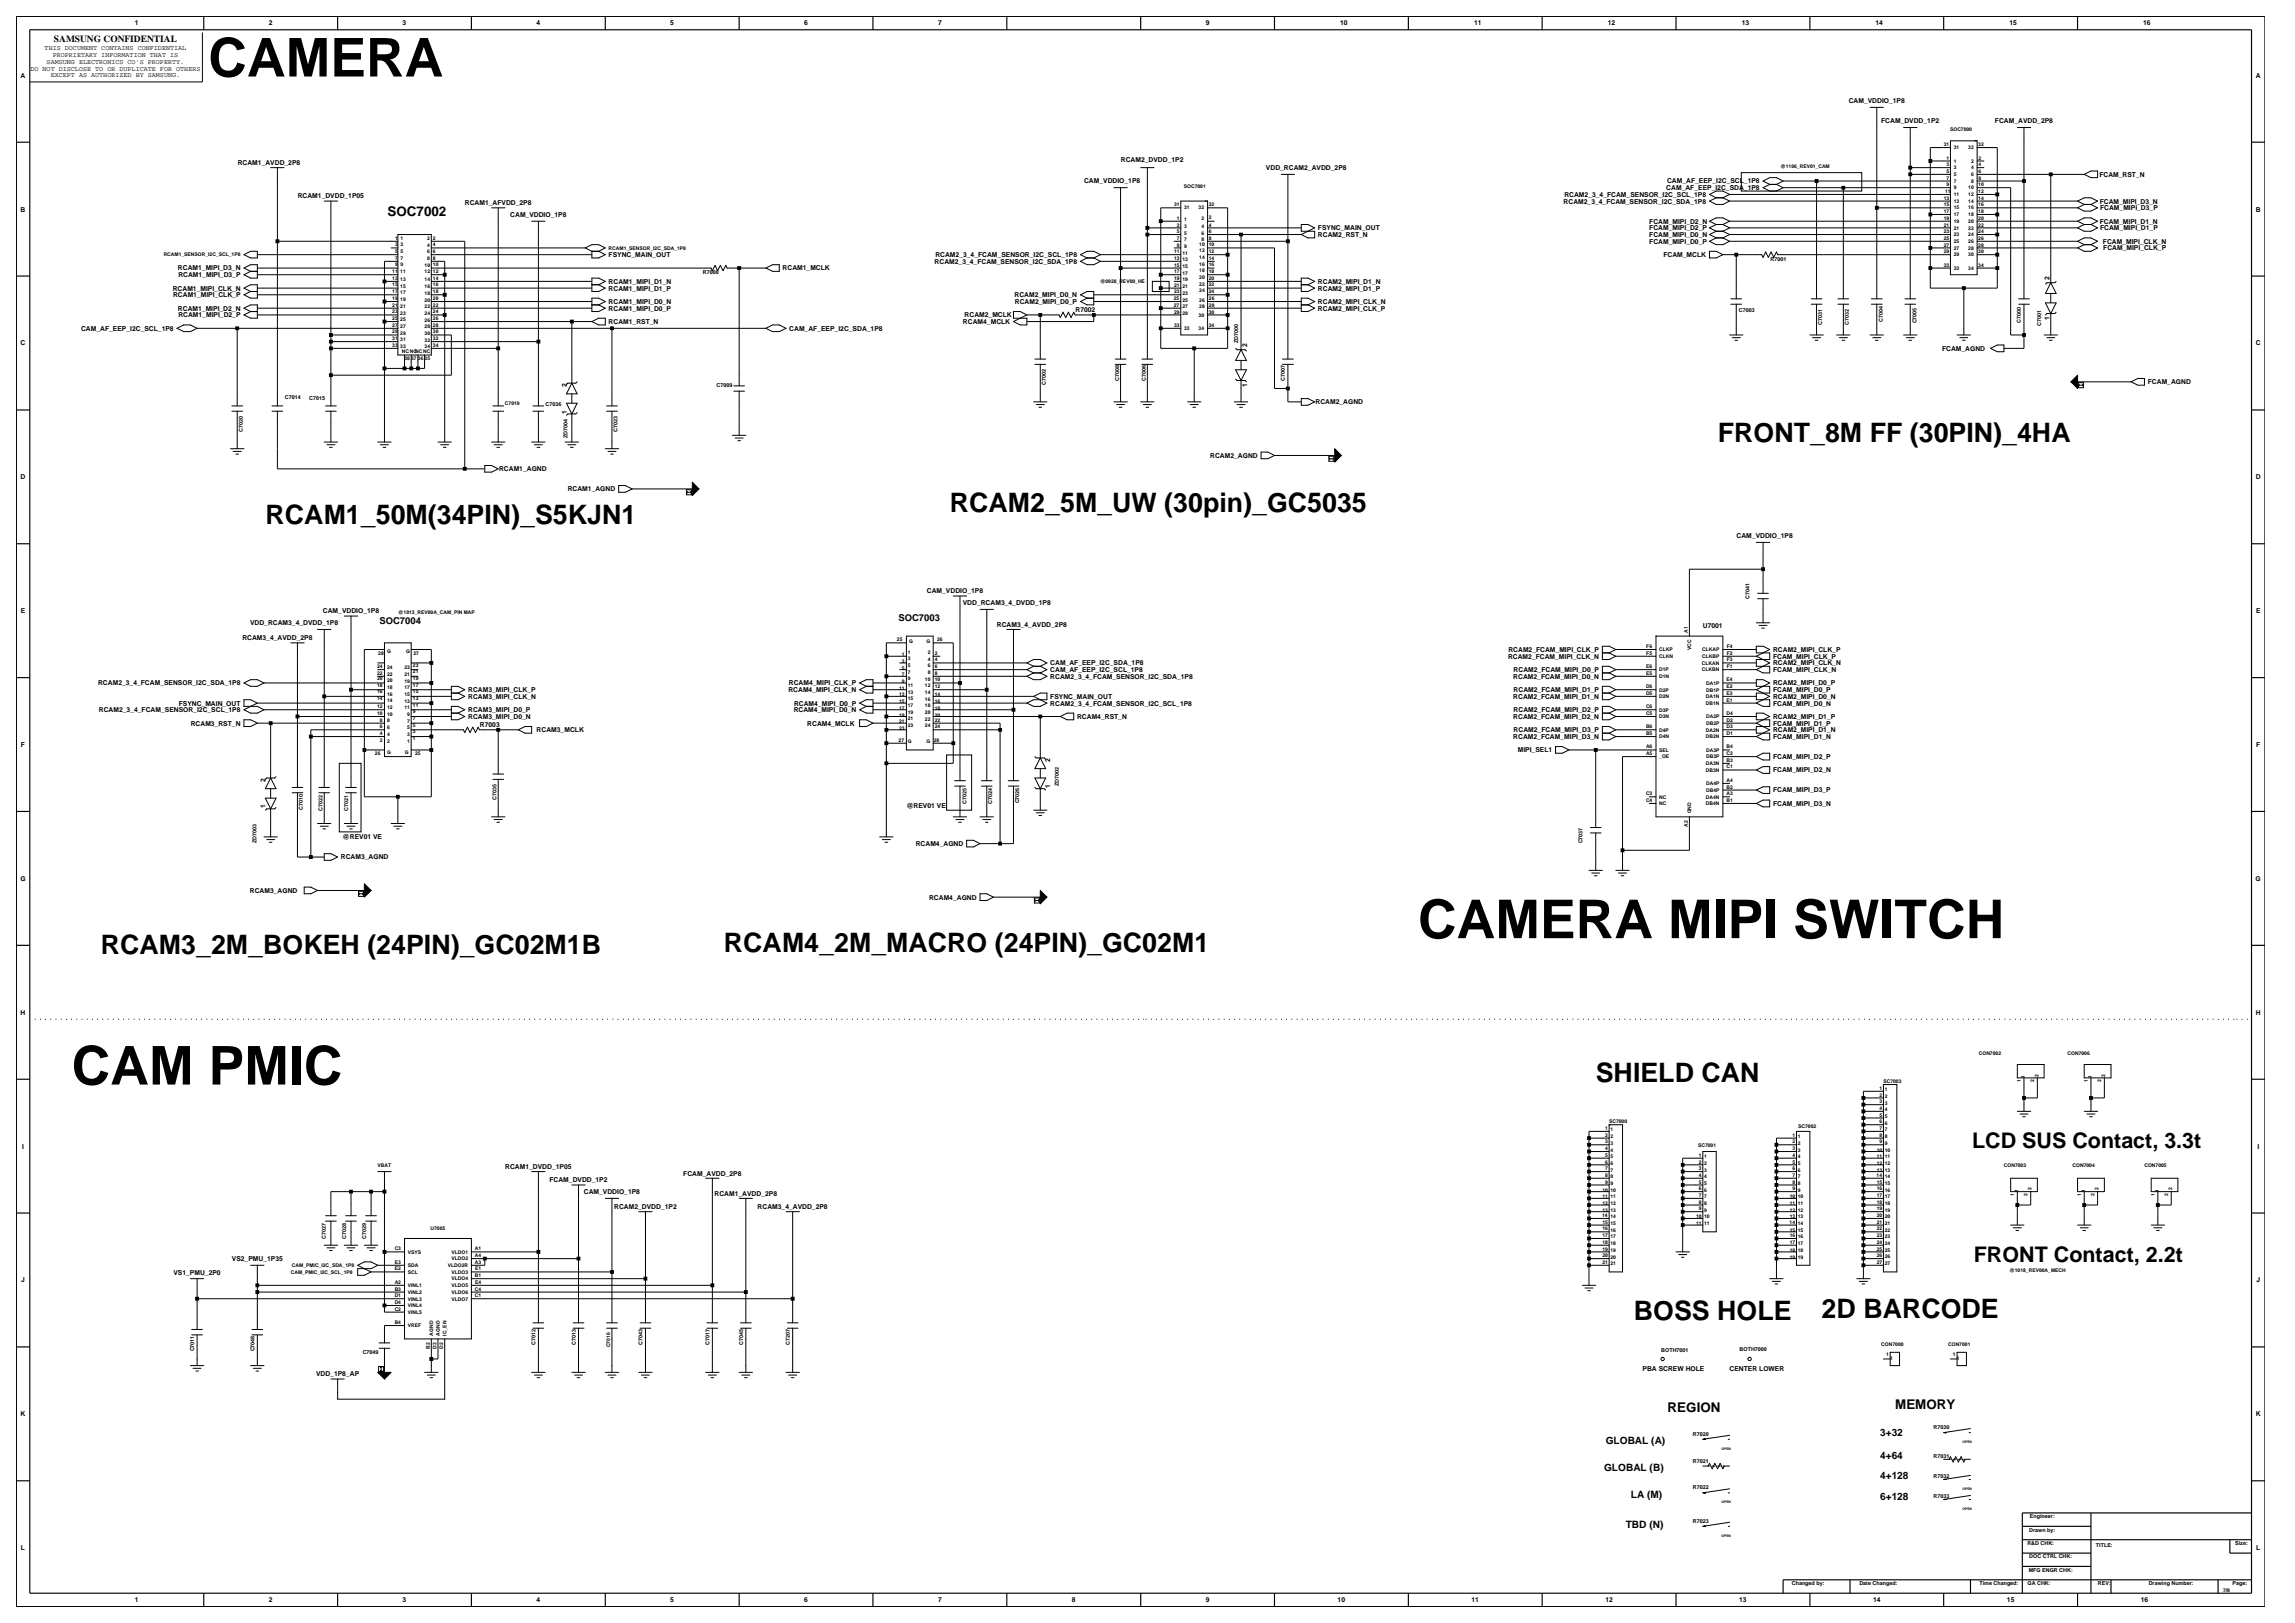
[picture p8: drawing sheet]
<svg xmlns="http://www.w3.org/2000/svg" width="420mm" height="297mm" viewBox="0 0 420 297" stroke-linecap="round" stroke-linejoin="round" font-family="sans-serif">
<defs><g id="words">
<g font-size="9.8">
<text x="38.1" y="14">CAMERA</text>
<text x="259.5" y="171.7">CAMERA MIPI SWITCH</text>
<text x="13.1" y="198.5">CAM PMIC</text>
</g>
<g font-size="4.9">
<text x="314.4" y="80.9">FRONT_8M FF (30PIN)_4HA</text>
<text x="48.6" y="95.9">RCAM1_50M(34PIN)_S5KJN1</text>
<text x="173.8" y="93.8">RCAM2_5M_UW (30pin)_GC5035</text>
<text x="18.5" y="174.5">RCAM3_2M_BOKEH (24PIN)_GC02M1B</text>
<text x="132.5" y="174.2">RCAM4_2M_MACRO (24PIN)_GC02M1</text>
<text x="292" y="198.1">SHIELD CAN</text>
<text x="299" y="241.6">BOSS HOLE</text>
<text x="333.4" y="241.2">2D BARCODE</text>
</g>
<g font-size="3.9">
<text x="360.9" y="210.1">LCD SUS Contact, 3.3t</text>
<text x="361.2" y="230.9">FRONT Contact, 2.2t</text>
</g>
<g font-size="2.5">
<text x="70.9" y="39.6">SOC7002</text>
<text x="346.8" y="257.9">MEMORY</text>
<text x="305.2" y="258.5">REGION</text>
</g>
<g font-size="1.9">
<text x="344.1" y="262.7">3+32</text>
<text x="293.6" y="269.2">GLOBAL (B)</text>
<text x="293.9" y="264.3">GLOBAL (A)</text>
<text x="344.1" y="267">4+64</text>
<text x="298.4" y="274.1">LA (M)</text>
<text x="344.1" y="274.4">6+128</text>
<text x="344.1" y="270.7">4+128</text>
<text x="297.5" y="279.6">TBD (N)</text>
</g>
<g font-size="1.7">
<text x="9.9" y="7.7">SAMSUNG CONFIDENTIAL</text>
<text x="164.4" y="113.6">SOC7003</text>
<text x="69.4" y="114.3">SOC7004</text>
</g>
<g font-size="1.2">
<text x="24.7" y="4.7">1</text>
<text x="49.2" y="4.7">2</text>
<text x="73.7" y="4.7">3</text>
<text x="98.2" y="4.7">4</text>
<text x="122.7" y="4.7">5</text>
<text x="147.2" y="4.7">6</text>
<text x="171.7" y="4.7">7</text>
<text x="220.7" y="4.7">9</text>
<text x="245.3" y="4.7">10</text>
<text x="269.8" y="4.7">11</text>
<text x="294.3" y="4.7">12</text>
<text x="318.7" y="4.7">13</text>
<text x="343.2" y="4.7">14</text>
<text x="367.7" y="4.7">15</text>
<text x="392.2" y="4.7">16</text>
<text x="8.2" y="9.2">THIS DOCUMENT CONTAINS CONFIDENTIAL</text>
<text x="8.5" y="11.7">SAMSUNG ELECTRONICS CO'S PROPERTY.</text>
<text x="9.6" y="10.5">PROPRIETARY INFORMATION THAT IS</text>
<text x="3.8" y="14.2">A</text>
<text x="5.6" y="12.9">DO NOT DISCLOSE TO OR DUPLICATE FOR OTHERS</text>
<text x="9.3" y="14.1">EXCEPT AS AUTHORIZED BY SAMSUNG.</text>
<text x="412.8" y="14.2">A</text>
<text x="338.3" y="18.9">CAM_VDDIO_1P8</text>
<text x="344.3" y="22.5">FCAM_DVDD_1P2</text>
<text x="365.1" y="22.5">FCAM_AVDD_2P8</text>
<text x="205.1" y="29.7">RCAM2_DVDD_1P2</text>
<text x="43.5" y="30.2">RCAM1_AVDD_2P8</text>
<text x="198.4" y="33.6">CAM_VDDIO_1P8</text>
<text x="231.7" y="31.1">VDD_RCAM2_AVDD_2P8</text>
<text x="304.9" y="34.8">CAM_AF_EEP_I2C_SDA_1P8</text>
<text x="305.1" y="33.6">CAM_AF_EEP_I2C_SCL_1P8</text>
<text x="384.2" y="32.4">FCAM_RST_N</text>
<text x="3.8" y="38.7">B</text>
<text x="54.5" y="36.3">RCAM1_DVDD_1P05</text>
<text x="85.1" y="37.6">RCAM1_AFVDD_2P8</text>
<text x="93.4" y="39.7">CAM_VDDIO_1P8</text>
<text x="286.2" y="37.2">RCAM2_3_4_FCAM_SENSOR_I2C_SDA_1P8</text>
<text x="286.3" y="36">RCAM2_3_4_FCAM_SENSOR_I2C_SCL_1P8</text>
<text x="301.8" y="40.9">FCAM_MIPI_D2_N</text>
<text x="384.3" y="37.2">FCAM_MIPI_D3_N</text>
<text x="384.3" y="40.9">FCAM_MIPI_D1_N</text>
<text x="384.3" y="38.5">FCAM_MIPI_D3_P</text>
<text x="412.8" y="38.7">B</text>
<text x="111.4" y="47">FSYNC_MAIN_OUT</text>
<text x="171.2" y="47">RCAM2_3_4_FCAM_SENSOR_I2C_SCL_1P8</text>
<text x="241.2" y="43.4">RCAM2_RST_N</text>
<text x="241.2" y="42.1">FSYNC_MAIN_OUT</text>
<text x="301.8" y="42.1">FCAM_MIPI_D2_P</text>
<text x="301.8" y="43.4">FCAM_MIPI_D0_N</text>
<text x="301.8" y="44.6">FCAM_MIPI_D0_P</text>
<text x="304.4" y="47">FCAM_MCLK</text>
<text x="384.3" y="42.1">FCAM_MIPI_D1_P</text>
<text x="384.8" y="44.6">FCAM_MIPI_CLK_N</text>
<text x="384.9" y="45.8">FCAM_MIPI_CLK_P</text>
<text x="31.6" y="53.2">RCAM1_MIPI_CLK_N</text>
<text x="32.6" y="49.5">RCAM1_MIPI_D3_N</text>
<text x="32.6" y="50.7">RCAM1_MIPI_D3_P</text>
<text x="111.4" y="51.9">RCAM1_MIPI_D1_N</text>
<text x="111.4" y="53.2">RCAM1_MIPI_D1_P</text>
<text x="143.2" y="49.5">RCAM1_MCLK</text>
<text x="171" y="48.3">RCAM2_3_4_FCAM_SENSOR_I2C_SDA_1P8</text>
<text x="241.2" y="53.2">RCAM2_MIPI_D1_P</text>
<text x="241.2" y="51.9">RCAM2_MIPI_D1_N</text>
<text x="375.1" y="51.2" transform="rotate(-90 375.1 51.2)">2</text>
<text x="31.7" y="54.4">RCAM1_MIPI_CLK_P</text>
<text x="32.6" y="56.8">RCAM1_MIPI_D2_N</text>
<text x="32.6" y="58.1">RCAM1_MIPI_D2_P</text>
<text x="111.4" y="59.3">RCAM1_RST_N</text>
<text x="111.4" y="55.6">RCAM1_MIPI_D0_N</text>
<text x="111.4" y="56.8">RCAM1_MIPI_D0_P</text>
<text x="176.2" y="59.3">RCAM4_MCLK</text>
<text x="176.5" y="58.1">RCAM2_MCLK</text>
<text x="185.7" y="54.4">RCAM2_MIPI_D0_N</text>
<text x="185.7" y="55.6">RCAM2_MIPI_D0_P</text>
<text x="196.8" y="57.2">R7002</text>
<text x="241.2" y="55.6">RCAM2_MIPI_CLK_N</text>
<text x="241.2" y="56.8">RCAM2_MIPI_CLK_P</text>
<text x="375.1" y="58.6" transform="rotate(-90 375.1 58.6)">1</text>
<text x="3.8" y="63.2">C</text>
<text x="14.8" y="60.5">CAM_AF_EEP_I2C_SCL_1P8</text>
<text x="144.4" y="60.5">CAM_AF_EEP_I2C_SDA_1P8</text>
<text x="228.3" y="63.4" transform="rotate(-90 228.3 63.4)">2</text>
<text x="355.4" y="64.2">FCAM_AGND</text>
<text x="412.8" y="63.2">C</text>
<text x="103.7" y="70.9" transform="rotate(-90 103.7 70.9)">2</text>
<text x="228.3" y="70.9" transform="rotate(-90 228.3 70.9)">1</text>
<text x="393.1" y="70.3">FCAM_AGND</text>
<text x="103.7" y="75.7" transform="rotate(-90 103.7 75.7)">1</text>
<text x="240.8" y="74">RCAM2_AGND</text>
<text x="221.5" y="83.8">RCAM2_AGND</text>
<text x="3.8" y="87.7">D</text>
<text x="91.3" y="86.2">RCAM1_AGND</text>
<text x="103.9" y="89.9">RCAM1_AGND</text>
<text x="412.8" y="87.7">D</text>
<text x="317.8" y="98.5">CAM_VDDIO_1P8</text>
<text x="3.8" y="112.2">E</text>
<text x="59.1" y="112.3">CAM_VDDIO_1P8</text>
<text x="169.6" y="108.6">CAM_VDDIO_1P8</text>
<text x="176.2" y="110.7">VDD_RCAM3_4_DVDD_1P8</text>
<text x="412.9" y="112.2">E</text>
<text x="44.3" y="117.2">RCAM3_4_AVDD_2P8</text>
<text x="45.8" y="114.4">VDD_RCAM3_4_DVDD_1P8</text>
<text x="182.4" y="114.7">RCAM3_4_AVDD_2P8</text>
<text x="276" y="119.3">RCAM2_FCAM_MIPI_CLK_P</text>
<text x="311.6" y="114.9">U7001</text>
<text x="324.5" y="119.3">RCAM2_MIPI_CLK_P</text>
<text x="18" y="125.4">RCAM2_3_4_FCAM_SENSOR_I2C_SDA_1P8</text>
<text x="144.4" y="125.4">RCAM4_MIPI_CLK_P</text>
<text x="192.2" y="124.2">RCAM2_3_4_FCAM_SENSOR_I2C_SDA_1P8</text>
<text x="192.2" y="121.7">CAM_AF_EEP_I2C_SDA_1P8</text>
<text x="192.2" y="123">CAM_AF_EEP_I2C_SCL_1P8</text>
<text x="276" y="120.5">RCAM2_FCAM_MIPI_CLK_N</text>
<text x="276.9" y="124.2">RCAM2_FCAM_MIPI_D0_N</text>
<text x="277" y="123">RCAM2_FCAM_MIPI_D0_P</text>
<text x="324.5" y="123">FCAM_MIPI_CLK_N</text>
<text x="324.5" y="120.5">FCAM_MIPI_CLK_P</text>
<text x="324.5" y="125.4">RCAM2_MIPI_D0_P</text>
<text x="324.5" y="121.7">RCAM2_MIPI_CLK_N</text>
<text x="18.1" y="130.3">RCAM2_3_4_FCAM_SENSOR_I2C_SCL_1P8</text>
<text x="32.7" y="129.1">FSYNC_MAIN_OUT</text>
<text x="85.7" y="127.9">RCAM3_MIPI_CLK_N</text>
<text x="85.7" y="126.6">RCAM3_MIPI_CLK_P</text>
<text x="85.7" y="131.6">RCAM3_MIPI_D0_N</text>
<text x="85.7" y="130.3">RCAM3_MIPI_D0_P</text>
<text x="144.3" y="126.6">RCAM4_MIPI_CLK_N</text>
<text x="145.2" y="130.3">RCAM4_MIPI_D0_N</text>
<text x="145.3" y="129.1">RCAM4_MIPI_D0_P</text>
<text x="192.2" y="127.9">FSYNC_MAIN_OUT</text>
<text x="192.2" y="129.1">RCAM2_3_4_FCAM_SENSOR_I2C_SCL_1P8</text>
<text x="197.1" y="131.6">RCAM4_RST_N</text>
<text x="276.9" y="131.6">RCAM2_FCAM_MIPI_D2_N</text>
<text x="276.9" y="127.9">RCAM2_FCAM_MIPI_D1_N</text>
<text x="277" y="130.3">RCAM2_FCAM_MIPI_D2_P</text>
<text x="277" y="126.6">RCAM2_FCAM_MIPI_D1_P</text>
<text x="324.5" y="129.1">FCAM_MIPI_D0_N</text>
<text x="324.5" y="126.6">FCAM_MIPI_D0_P</text>
<text x="324.5" y="127.9">RCAM2_MIPI_D0_N</text>
<text x="324.5" y="131.6">RCAM2_MIPI_D1_P</text>
<text x="3.8" y="136.7">F</text>
<text x="34.9" y="132.8">RCAM3_RST_N</text>
<text x="87.8" y="133.1">R7003</text>
<text x="98.2" y="134">RCAM3_MCLK</text>
<text x="147.7" y="132.8">RCAM4_MCLK</text>
<text x="276.9" y="135.2">RCAM2_FCAM_MIPI_D3_N</text>
<text x="277" y="134">RCAM2_FCAM_MIPI_D3_P</text>
<text x="277.8" y="137.7">MIPI_SEL1</text>
<text x="324.5" y="135.2">FCAM_MIPI_D1_N</text>
<text x="324.5" y="132.8">FCAM_MIPI_D1_P</text>
<text x="324.5" y="134">RCAM2_MIPI_D1_N</text>
<text x="412.9" y="136.7">F</text>
<text x="48.6" y="143.1" transform="rotate(-90 48.6 143.1)">2</text>
<text x="192.2" y="139.5" transform="rotate(-90 192.2 139.5)">2</text>
<text x="324.5" y="141.3">FCAM_MIPI_D2_N</text>
<text x="324.5" y="138.9">FCAM_MIPI_D2_P</text>
<text x="48.6" y="147.9" transform="rotate(-90 48.6 147.9)">1</text>
<text x="165.9" y="147.9">@REV01 VE</text>
<text x="192.2" y="144.3" transform="rotate(-90 192.2 144.3)">1</text>
<text x="324.5" y="145">FCAM_MIPI_D3_P</text>
<text x="324.5" y="147.5">FCAM_MIPI_D3_N</text>
<text x="62.7" y="153.5">@REV01 VE</text>
<text x="167.6" y="154.8">RCAM4_AGND</text>
<text x="3.7" y="161.2">G</text>
<text x="62.4" y="157.3">RCAM3_AGND</text>
<text x="412.8" y="161.2">G</text>
<text x="45.7" y="163.4">RCAM3_AGND</text>
<text x="170" y="164.6">RCAM4_AGND</text>
<text x="3.8" y="185.7">H</text>
<text x="412.8" y="185.7">H</text>
<text x="4" y="210.2">I</text>
<text x="92.5" y="213.9">RCAM1_DVDD_1P05</text>
<text x="125.1" y="215.1">FCAM_AVDD_2P8</text>
<text x="413.1" y="210.2">I</text>
<text x="100.6" y="216.4">FCAM_DVDD_1P2</text>
<text x="106.8" y="218.5">CAM_VDDIO_1P8</text>
<text x="112.4" y="221.2">RCAM2_DVDD_1P2</text>
<text x="130.8" y="218.8">RCAM1_AVDD_2P8</text>
<text x="138.6" y="221.2">RCAM3_4_AVDD_2P8</text>
<text x="31.7" y="233.3">VS1_PMU_2P0</text>
<text x="42.4" y="230.8">VS2_PMU_1P35</text>
<text x="3.9" y="234.7">J</text>
<text x="412.9" y="234.7">J</text>
<text x="57.8" y="251.9">VDD_1P8_AP</text>
<text x="300.6" y="250.8">PBA SCREW HOLE</text>
<text x="316.5" y="250.8">CENTER LOWER</text>
<text x="3.8" y="259.2">K</text>
<text x="412.8" y="259.2">K</text>
<text x="3.8" y="283.7">L</text>
<text x="412.9" y="283.7">L</text>
<text x="24.7" y="293.2">1</text>
<text x="49.2" y="293.2">2</text>
<text x="73.7" y="293.2">3</text>
<text x="98.2" y="293.2">4</text>
<text x="122.7" y="293.2">5</text>
<text x="147.2" y="293.2">6</text>
<text x="171.7" y="293.2">7</text>
<text x="196.2" y="293.2">8</text>
<text x="220.7" y="293.2">9</text>
<text x="244.8" y="293.2">10</text>
<text x="269.3" y="293.2">11</text>
<text x="293.8" y="293.2">12</text>
<text x="318.3" y="293.2">13</text>
<text x="342.8" y="293.2">14</text>
<text x="367.3" y="293.2">15</text>
<text x="391.8" y="293.2">16</text>
</g>
<g font-size="1">
<text x="324" y="47.8">R7001</text>
<text x="128.6" y="50.2">R7000</text>
<text x="318.2" y="57">C7003</text>
<text x="333.4" y="59.5" transform="rotate(-90 333.4 59.5)">C7031</text>
<text x="338.4" y="59.5" transform="rotate(-90 338.4 59.5)">C7032</text>
<text x="344.5" y="58.9" transform="rotate(-90 344.5 58.9)">C7004</text>
<text x="350.7" y="59.2" transform="rotate(-90 350.7 59.2)">C7005</text>
<text x="369.8" y="59" transform="rotate(-90 369.8 59)">C7000</text>
<text x="373.6" y="59.6" transform="rotate(-90 373.6 59.6)">C7001</text>
<text x="226.6" y="62.8" transform="rotate(-90 226.6 62.8)">ZD7000</text>
<text x="131.1" y="70.8">C7009</text>
<text x="191.4" y="70.5" transform="rotate(-90 191.4 70.5)">C7002</text>
<text x="204.8" y="69.8" transform="rotate(-90 204.8 69.8)">C7008</text>
<text x="209.7" y="69.8" transform="rotate(-90 209.7 69.8)">C7006</text>
<text x="235.1" y="69.8" transform="rotate(-90 235.1 69.8)">C7007</text>
<text x="52.1" y="73">C7014</text>
<text x="56.6" y="73.2">C7015</text>
<text x="99.8" y="74.2">C7036</text>
<text x="44.4" y="79.1" transform="rotate(-90 44.4 79.1)">C7020</text>
<text x="103.8" y="80.1" transform="rotate(-90 103.8 80.1)">ZD7004</text>
<text x="113" y="79.1" transform="rotate(-90 113 79.1)">C7023</text>
<text x="320.2" y="109.6" transform="rotate(-90 320.2 109.6)">C7041</text>
<text x="193.7" y="143.8" transform="rotate(-90 193.7 143.8)">ZD7002</text>
<text x="55.4" y="148.2" transform="rotate(-90 55.4 148.2)">C7010</text>
<text x="59" y="148.4" transform="rotate(-90 59 148.4)">C7022</text>
<text x="63.7" y="148.4" transform="rotate(-90 63.7 148.4)">C7021</text>
<text x="90.9" y="146.4" transform="rotate(-90 90.9 146.4)">C7035</text>
<text x="176.9" y="147.2" transform="rotate(-90 176.9 147.2)">C7025</text>
<text x="181.6" y="147.2" transform="rotate(-90 181.6 147.2)">C7024</text>
<text x="186.5" y="147" transform="rotate(-90 186.5 147)">C7026</text>
<text x="46.9" y="154.2" transform="rotate(-90 46.9 154.2)">ZD7003</text>
<text x="289.6" y="154.3" transform="rotate(-90 289.6 154.3)">C7037</text>
<text x="59.6" y="226.8" transform="rotate(-90 59.6 226.8)">C7027</text>
<text x="63.3" y="226.8" transform="rotate(-90 63.3 226.8)">C7028</text>
<text x="67" y="226.8" transform="rotate(-90 67 226.8)">C7029</text>
<text x="35.5" y="247.3" transform="rotate(-90 35.5 247.3)">C7011</text>
<text x="46.6" y="247.3" transform="rotate(-90 46.6 247.3)">C7048</text>
<text x="66.4" y="247.8">C7049</text>
<text x="98" y="246.1" transform="rotate(-90 98 246.1)">C7012</text>
<text x="105.4" y="246.1" transform="rotate(-90 105.4 246.1)">C7013</text>
<text x="117.6" y="246.1" transform="rotate(-90 117.6 246.1)">C7043</text>
<text x="129.8" y="246.1" transform="rotate(-90 129.8 246.1)">C7017</text>
<text x="136" y="246.1" transform="rotate(-90 136 246.1)">C7045</text>
<text x="144.6" y="246.1" transform="rotate(-90 144.6 246.1)">C7207</text>
<text x="304" y="247.3">BOTH7001</text>
<text x="318.4" y="247.2">BOTH7000</text>
<text x="309.8" y="262.7">R7020</text>
<text x="353.9" y="261.5">R7030</text>
<text x="309.8" y="267.7">R7021</text>
<text x="353.9" y="266.7">R7031</text>
<text x="309.8" y="272.6">R7022</text>
<text x="353.9" y="274.1">R7033</text>
<text x="353.9" y="270.4">R7032</text>
<text x="309.8" y="278.7">R7023</text>
<text x="371.4" y="280.2">Drawn by:</text>
<text x="371.5" y="277.8">Engineer:</text>
<text x="371" y="282.7">R&amp;D CHK:</text>
<text x="371.3" y="287.6">MFG ENGR CHK:</text>
<text x="371.4" y="285.2">DOC CTRL CHK:</text>
<text x="383.6" y="283">TITLE:</text>
<text x="409.1" y="282.7">Size:</text>
<text x="327.9" y="290.1">Changed by:</text>
<text x="340.3" y="290.1">Date Changed:</text>
<text x="362.2" y="290.1">Time Changed:</text>
<text x="371.1" y="290.1">QA CHK:</text>
<text x="383.9" y="290.1">REV:</text>
<text x="393.2" y="290.1">Drawing Number:</text>
<text x="408.6" y="290.1">Page:</text>
</g>
<g font-size=".9">
<text x="356.9" y="23.9">SOC7000</text>
<text x="355.7" y="26.8">31</text>
<text x="356.2" y="29.2">1</text>
<text x="357.5" y="27.3">31</text>
<text x="357.5" y="29.8">1</text>
<text x="360.2" y="27.3">32</text>
<text x="360.7" y="29.8">2</text>
<text x="362" y="26.8">32</text>
<text x="362.1" y="29.2">2</text>
<text x="216.7" y="34.3">SOC7001</text>
<text x="325.8" y="30.7">@1106_REV01_CAM</text>
<text x="356" y="35.3">11</text>
<text x="356.2" y="31.7">5</text>
<text x="356.2" y="32.9">7</text>
<text x="356.2" y="34.1">9</text>
<text x="356.2" y="30.4">3</text>
<text x="357.5" y="32.2">5</text>
<text x="357.5" y="33.4">7</text>
<text x="357.5" y="34.7">9</text>
<text x="357.5" y="31">3</text>
<text x="357.5" y="35.9">11</text>
<text x="360.2" y="34.7">10</text>
<text x="360.2" y="35.9">12</text>
<text x="360.7" y="32.2">6</text>
<text x="360.7" y="33.4">8</text>
<text x="360.7" y="31">4</text>
<text x="362" y="34.1">10</text>
<text x="362" y="35.3">12</text>
<text x="362.1" y="31.7">6</text>
<text x="362.1" y="32.9">8</text>
<text x="362.1" y="30.4">4</text>
<text x="214.9" y="37.8">31</text>
<text x="215.4" y="41.5">3</text>
<text x="215.4" y="40.2">1</text>
<text x="216.7" y="41.7">3</text>
<text x="216.7" y="38.3">31</text>
<text x="216.7" y="40.5">1</text>
<text x="219.4" y="38.3">32</text>
<text x="219.9" y="41.7">4</text>
<text x="219.9" y="40.2">2</text>
<text x="221.2" y="37.8">32</text>
<text x="221.2" y="41.5">4</text>
<text x="221.2" y="40.2">2</text>
<text x="355.7" y="41.5">21</text>
<text x="355.7" y="37.8">15</text>
<text x="355.7" y="39">17</text>
<text x="355.7" y="40.2">19</text>
<text x="355.7" y="36.5">13</text>
<text x="357.5" y="42">21</text>
<text x="357.5" y="38.3">15</text>
<text x="357.5" y="39.6">17</text>
<text x="357.5" y="40.8">19</text>
<text x="357.5" y="37.1">13</text>
<text x="360.2" y="42">22</text>
<text x="360.2" y="37.1">14</text>
<text x="360.2" y="38.3">16</text>
<text x="360.2" y="39.6">18</text>
<text x="360.2" y="40.8">20</text>
<text x="362" y="41.5">22</text>
<text x="362" y="36.5">14</text>
<text x="362" y="37.8">16</text>
<text x="362" y="39">18</text>
<text x="362" y="40.2">20</text>
<text x="30" y="46.9">RCAM1_SENSOR_I2C_SCL_1P8</text>
<text x="72.3" y="46.3">5</text>
<text x="72.3" y="47.5">7</text>
<text x="72.3" y="45.1">3</text>
<text x="72.3" y="43.9">1</text>
<text x="73.3" y="46.3">5</text>
<text x="73.3" y="47.5">7</text>
<text x="73.3" y="45.1">3</text>
<text x="73.3" y="43.9">1</text>
<text x="78.2" y="45.1">4</text>
<text x="78.2" y="46.4">6</text>
<text x="78.2" y="47.6">8</text>
<text x="78.2" y="43.9">2</text>
<text x="79.2" y="45.1">4</text>
<text x="79.2" y="46.3">6</text>
<text x="79.2" y="47.5">8</text>
<text x="79.2" y="43.9">2</text>
<text x="111.4" y="45.7">RCAM1_SENSOR_I2C_SDA_1P8</text>
<text x="214.9" y="46.4">11</text>
<text x="214.9" y="47.6">13</text>
<text x="215.4" y="43.9">7</text>
<text x="215.4" y="45.1">9</text>
<text x="215.4" y="42.7">5</text>
<text x="216.4" y="46.6">11</text>
<text x="216.4" y="47.8">13</text>
<text x="216.7" y="44.2">7</text>
<text x="216.7" y="45.4">9</text>
<text x="216.7" y="42.9">5</text>
<text x="219.5" y="44.9">10</text>
<text x="219.5" y="46.1">12</text>
<text x="219.5" y="47.4">14</text>
<text x="219.9" y="42.9">6</text>
<text x="219.9" y="44.2">8</text>
<text x="221.2" y="45.1">10</text>
<text x="221.2" y="46.3">12</text>
<text x="221.2" y="47.5">14</text>
<text x="221.2" y="42.7">6</text>
<text x="221.2" y="43.9">8</text>
<text x="355.7" y="46.4">29</text>
<text x="355.7" y="42.7">23</text>
<text x="355.7" y="43.9">25</text>
<text x="355.7" y="45.1">27</text>
<text x="357.5" y="46.9">29</text>
<text x="357.5" y="43.2">23</text>
<text x="357.5" y="44.4">25</text>
<text x="357.5" y="45.7">27</text>
<text x="360.2" y="46.9">30</text>
<text x="360.2" y="43.2">24</text>
<text x="360.2" y="44.4">26</text>
<text x="360.2" y="45.7">28</text>
<text x="362" y="46.4">30</text>
<text x="362" y="42.7">24</text>
<text x="362" y="43.9">26</text>
<text x="362" y="45.1">28</text>
<text x="71.8" y="50">11</text>
<text x="71.8" y="51.2">13</text>
<text x="71.8" y="52.4">15</text>
<text x="71.8" y="53.6">17</text>
<text x="72.3" y="48.7">9</text>
<text x="73.3" y="50">11</text>
<text x="73.3" y="51.4">13</text>
<text x="73.3" y="52.7">15</text>
<text x="73.3" y="53.9">17</text>
<text x="73.3" y="48.7">9</text>
<text x="77.7" y="53.9">18</text>
<text x="77.7" y="48.8">10</text>
<text x="77.7" y="50">12</text>
<text x="77.7" y="51.5">14</text>
<text x="77.7" y="52.7">16</text>
<text x="79.2" y="53.6">18</text>
<text x="79.2" y="48.7">10</text>
<text x="79.2" y="50">12</text>
<text x="79.2" y="51.2">14</text>
<text x="79.2" y="52.4">16</text>
<text x="201.3" y="51.8">@0928_REV00_HE</text>
<text x="214.9" y="53.7">23</text>
<text x="214.9" y="48.8">15</text>
<text x="214.9" y="50">17</text>
<text x="214.9" y="51.3">19</text>
<text x="214.9" y="52.5">21</text>
<text x="216.4" y="53.9">23</text>
<text x="216.4" y="49.1">15</text>
<text x="216.4" y="50.3">17</text>
<text x="216.4" y="51.5">19</text>
<text x="216.4" y="52.7">21</text>
<text x="219.5" y="52.3">22</text>
<text x="219.5" y="53.5">24</text>
<text x="219.5" y="48.6">16</text>
<text x="219.5" y="49.8">18</text>
<text x="219.5" y="51.1">20</text>
<text x="221.2" y="52.4">22</text>
<text x="221.2" y="53.6">24</text>
<text x="221.2" y="48.7">16</text>
<text x="221.2" y="50">18</text>
<text x="221.2" y="51.2">20</text>
<text x="355.7" y="48.8">33</text>
<text x="357.5" y="49.4">33</text>
<text x="360.2" y="49.4">34</text>
<text x="362" y="48.8">34</text>
<text x="71.8" y="58.5">25</text>
<text x="71.8" y="59.8">27</text>
<text x="71.8" y="54.9">19</text>
<text x="71.8" y="56.1">21</text>
<text x="71.8" y="57.3">23</text>
<text x="73.3" y="58.8">25</text>
<text x="73.3" y="55.1">19</text>
<text x="73.3" y="56.3">21</text>
<text x="73.3" y="57.6">23</text>
<text x="77.7" y="58.8">26</text>
<text x="77.7" y="55.2">20</text>
<text x="77.7" y="56.4">22</text>
<text x="77.7" y="57.6">24</text>
<text x="79.2" y="58.5">26</text>
<text x="79.2" y="59.8">28</text>
<text x="79.2" y="54.9">20</text>
<text x="79.2" y="56.1">22</text>
<text x="79.2" y="57.3">24</text>
<text x="214.8" y="54.9">25</text>
<text x="214.8" y="56.1">27</text>
<text x="214.9" y="59.8">33</text>
<text x="214.9" y="57.4">29</text>
<text x="216.4" y="55.2">25</text>
<text x="216.4" y="56.4">27</text>
<text x="216.4" y="57.6">29</text>
<text x="219.4" y="57.9">30</text>
<text x="219.5" y="55.2">26</text>
<text x="219.5" y="56.4">28</text>
<text x="221.2" y="57.4">30</text>
<text x="221.2" y="59.8">34</text>
<text x="221.2" y="54.9">26</text>
<text x="221.2" y="56.1">28</text>
<text x="71.8" y="63.4">33</text>
<text x="71.8" y="61">29</text>
<text x="71.8" y="62.2">31</text>
<text x="73.3" y="63.7">33</text>
<text x="73.3" y="60">27</text>
<text x="73.3" y="61.2">29</text>
<text x="73.3" y="62.5">31</text>
<text x="73.5" y="64.6">NC NCNCNC</text>
<text x="74" y="65.9">38</text>
<text x="75.2" y="65.9">37</text>
<text x="76.5" y="65.9">36</text>
<text x="77.7" y="65.9">35</text>
<text x="77.7" y="62.5">32</text>
<text x="77.7" y="63.7">34</text>
<text x="77.7" y="60.1">28</text>
<text x="77.7" y="61.3">30</text>
<text x="79.2" y="62.2">32</text>
<text x="79.2" y="63.4">34</text>
<text x="79.2" y="61">30</text>
<text x="216.7" y="60.4">33</text>
<text x="219.4" y="60.4">34</text>
<text x="92.4" y="74.2">C7019</text>
<text x="72.9" y="112.4">@1013_REV00A_CAM_PIN MAP</text>
<text x="69.2" y="119.8">28</text>
<text x="70.9" y="119.5">G</text>
<text x="74.3" y="119.5">G</text>
<text x="75.7" y="119.8">27</text>
<text x="164.1" y="117.3">25</text>
<text x="166.1" y="119.6">1</text>
<text x="166.4" y="117.6">G</text>
<text x="169.6" y="117.6">G</text>
<text x="169.8" y="119.6">2</text>
<text x="171.1" y="119.8">2</text>
<text x="171.5" y="117.3">26</text>
<text x="301.3" y="119.8">F5</text>
<text x="301.3" y="118.6">F6</text>
<text x="303.7" y="119.2">CLKP</text>
<text x="308.9" y="115.8" transform="rotate(-90 308.9 115.8)">A1</text>
<text x="309.5" y="119" transform="rotate(-90 309.5 119)">VCC</text>
<text x="311.5" y="119.2">CLKAP</text>
<text x="316" y="118.6">F4</text>
<text x="316" y="119.8">F2</text>
<text x="69" y="124.4">20</text>
<text x="69" y="123.5">22</text>
<text x="69" y="122.2">24</text>
<text x="69" y="125.6">18</text>
<text x="70.9" y="124.8">20</text>
<text x="70.9" y="123.6">22</text>
<text x="70.9" y="122.4">24</text>
<text x="74" y="123.7">21</text>
<text x="74" y="122.5">23</text>
<text x="74" y="124.9">19</text>
<text x="75.6" y="123.2">21</text>
<text x="75.6" y="122">23</text>
<text x="75.6" y="125.6">17</text>
<text x="75.6" y="124.4">19</text>
<text x="165.1" y="122.5">5</text>
<text x="165.1" y="123.8">7</text>
<text x="165.1" y="125">9</text>
<text x="165.1" y="121.3">3</text>
<text x="165.1" y="120.1">1</text>
<text x="166.1" y="122">5</text>
<text x="166.1" y="123.3">7</text>
<text x="166.1" y="124.5">9</text>
<text x="166.1" y="120.8">3</text>
<text x="166.1" y="125.7">11</text>
<text x="169.3" y="124.5">10</text>
<text x="169.3" y="125.8">12</text>
<text x="169.8" y="122.1">6</text>
<text x="169.8" y="123.3">8</text>
<text x="169.8" y="120.9">4</text>
<text x="171.1" y="122.2">6</text>
<text x="171.1" y="123.5">8</text>
<text x="171.1" y="121">4</text>
<text x="171.1" y="124.7">10</text>
<text x="171.1" y="125.9">12</text>
<text x="301.2" y="125.9">D6</text>
<text x="301.3" y="123.5">E5</text>
<text x="301.3" y="122.2">E6</text>
<text x="303.7" y="120.4">CLKN</text>
<text x="303.7" y="124.1">D1N</text>
<text x="303.7" y="122.9">D1P</text>
<text x="311.5" y="122.9">CLKBN</text>
<text x="311.5" y="121.6">CLKAN</text>
<text x="311.5" y="120.4">CLKBP</text>
<text x="312.2" y="125.3">DA1P</text>
<text x="316" y="125.9">E2</text>
<text x="316" y="124.7">E4</text>
<text x="316" y="122.2">F1</text>
<text x="316" y="121">F3</text>
<text x="69" y="129.6">12</text>
<text x="69" y="128.1">14</text>
<text x="69" y="126.9">16</text>
<text x="69" y="130.8">10</text>
<text x="70.9" y="129.8">12</text>
<text x="70.9" y="128.5">14</text>
<text x="70.9" y="127.3">16</text>
<text x="70.9" y="126.1">18</text>
<text x="70.9" y="131">10</text>
<text x="74" y="128.6">13</text>
<text x="74" y="127.4">15</text>
<text x="74" y="126.1">17</text>
<text x="74" y="129.8">11</text>
<text x="74.5" y="131">9</text>
<text x="75.6" y="130.5">9</text>
<text x="75.6" y="131.8">7</text>
<text x="75.6" y="128.1">13</text>
<text x="75.6" y="126.9">15</text>
<text x="75.6" y="129.3">11</text>
<text x="164.6" y="129.9">17</text>
<text x="164.6" y="131.1">19</text>
<text x="164.6" y="126.2">11</text>
<text x="164.6" y="127.4">13</text>
<text x="164.6" y="128.7">15</text>
<text x="166.1" y="129.4">17</text>
<text x="166.1" y="130.6">19</text>
<text x="166.1" y="131.8">21</text>
<text x="166.1" y="126.9">13</text>
<text x="166.1" y="128.2">15</text>
<text x="169.3" y="128.2">16</text>
<text x="169.3" y="129.4">18</text>
<text x="169.3" y="130.7">20</text>
<text x="169.3" y="131.9">22</text>
<text x="169.3" y="127">14</text>
<text x="171.1" y="128.7">16</text>
<text x="171.1" y="129.9">18</text>
<text x="171.1" y="131.1">20</text>
<text x="171.1" y="127.4">14</text>
<text x="301.2" y="129.6">C6</text>
<text x="301.2" y="127.2">D5</text>
<text x="301.2" y="130.8">C5</text>
<text x="303.7" y="130.2">D3P</text>
<text x="303.7" y="127.8">D2N</text>
<text x="303.7" y="126.5">D2P</text>
<text x="303.7" y="131.4">D3N</text>
<text x="312.2" y="127.8">DA1N</text>
<text x="312.2" y="129">DB1N</text>
<text x="312.2" y="126.5">DB1P</text>
<text x="312.2" y="131.4">DA2P</text>
<text x="315.9" y="130.8">D4</text>
<text x="316" y="127.2">E3</text>
<text x="316" y="128.4">E1</text>
<text x="69.5" y="134.5">4</text>
<text x="69.5" y="133.3">6</text>
<text x="69.5" y="132.1">8</text>
<text x="69.5" y="135.7">2</text>
<text x="70.9" y="134.7">4</text>
<text x="70.9" y="133.4">6</text>
<text x="70.9" y="132.2">8</text>
<text x="70.9" y="135.9">2</text>
<text x="70.9" y="137.9">G</text>
<text x="74.1" y="137.9">G</text>
<text x="74.5" y="134.7">3</text>
<text x="74.5" y="133.5">5</text>
<text x="74.5" y="132.2">7</text>
<text x="74.5" y="135.9">1</text>
<text x="75.6" y="134.2">3</text>
<text x="75.6" y="133">5</text>
<text x="75.6" y="135.4">1</text>
<text x="164.4" y="135.7">27</text>
<text x="164.6" y="133.5">23</text>
<text x="164.6" y="132.3">21</text>
<text x="166.1" y="133.1">23</text>
<text x="166.1" y="136">G</text>
<text x="169.3" y="133.1">24</text>
<text x="169.6" y="136">G</text>
<text x="170.9" y="135.7">28</text>
<text x="171.1" y="133.3">24</text>
<text x="171.1" y="132.1">22</text>
<text x="301.2" y="134.5">B5</text>
<text x="301.2" y="133.3">B6</text>
<text x="301.2" y="136.9">A6</text>
<text x="303.7" y="135.1">D4N</text>
<text x="303.7" y="133.9">D4P</text>
<text x="303.7" y="137.6">SEL</text>
<text x="312.2" y="135.1">DB2N</text>
<text x="312.2" y="133.9">DA2N</text>
<text x="312.2" y="132.7">DB2P</text>
<text x="312.2" y="137.6">DA3P</text>
<text x="315.9" y="134.5">D1</text>
<text x="315.9" y="132">D2</text>
<text x="315.9" y="133.3">D3</text>
<text x="315.9" y="136.9">B4</text>
<text x="68.6" y="138.2">26</text>
<text x="76" y="138.2">25</text>
<text x="301.2" y="138.2">A5</text>
<text x="303.7" y="138.8">_OE</text>
<text x="312.2" y="141.2">DB3N</text>
<text x="312.2" y="140">DA3N</text>
<text x="312.2" y="138.8">DB3P</text>
<text x="312.2" y="143.7">DA4P</text>
<text x="315.9" y="140.6">C1</text>
<text x="315.9" y="138.2">C2</text>
<text x="315.9" y="143.1">A4</text>
<text x="315.9" y="139.4">B3</text>
<text x="301.2" y="145.5">C3</text>
<text x="301.2" y="146.7">C4</text>
<text x="303.7" y="146.1">NC</text>
<text x="303.7" y="147.3">NC</text>
<text x="309.5" y="148.9" transform="rotate(-90 309.5 148.9)">GND</text>
<text x="312.2" y="146.1">DA4N</text>
<text x="312.2" y="147.3">DB4N</text>
<text x="312.2" y="144.9">DB4P</text>
<text x="315.9" y="145.5">A3</text>
<text x="315.9" y="146.7">B1</text>
<text x="315.9" y="144.3">B2</text>
<text x="308.9" y="151.3" transform="rotate(-90 308.9 151.3)">A2</text>
<text x="362.1" y="193">CON7002</text>
<text x="369.8" y="198" transform="rotate(-90 369.8 198)">1</text>
<text x="370.6" y="197.3" transform="rotate(-90 370.6 197.3)">1</text>
<text x="372.3" y="198" transform="rotate(-90 372.3 198)">2</text>
<text x="373" y="197" transform="rotate(-90 373 197)">2</text>
<text x="378.4" y="193">CON7006</text>
<text x="382.1" y="198" transform="rotate(-90 382.1 198)">1</text>
<text x="382.8" y="197.3" transform="rotate(-90 382.8 197.3)">1</text>
<text x="384.5" y="198" transform="rotate(-90 384.5 198)">2</text>
<text x="385.3" y="197" transform="rotate(-90 385.3 197)">2</text>
<text x="344" y="201.9">3</text>
<text x="344" y="203.1">4</text>
<text x="344" y="200.7">2</text>
<text x="344" y="199.4">1</text>
<text x="344.7" y="198.2">SC7003</text>
<text x="344.9" y="202.1">3</text>
<text x="344.9" y="203.4">4</text>
<text x="344.9" y="200.9">2</text>
<text x="344.9" y="199.7">1</text>
<text x="293.7" y="209.2">3</text>
<text x="293.7" y="208">2</text>
<text x="293.7" y="206.8">1</text>
<text x="294.5" y="205.6">SC7000</text>
<text x="294.7" y="209.5">3</text>
<text x="294.7" y="208.3">2</text>
<text x="294.7" y="207">1</text>
<text x="310.8" y="209.8">SC7001</text>
<text x="328" y="209.2">2</text>
<text x="328" y="208">1</text>
<text x="329" y="209.5">2</text>
<text x="329" y="208.3">1</text>
<text x="329.1" y="206.4">SC7002</text>
<text x="344" y="205.6">6</text>
<text x="344" y="206.8">7</text>
<text x="344" y="208">8</text>
<text x="344" y="209.2">9</text>
<text x="344" y="204.3">5</text>
<text x="344.9" y="205.8">6</text>
<text x="344.9" y="207">7</text>
<text x="344.9" y="208.3">8</text>
<text x="344.9" y="209.5">9</text>
<text x="344.9" y="204.6">5</text>
<text x="69.1" y="213.5">VBAT</text>
<text x="293.7" y="210.5">4</text>
<text x="293.7" y="211.7">5</text>
<text x="293.7" y="212.9">6</text>
<text x="293.7" y="214.1">7</text>
<text x="293.7" y="215.4">8</text>
<text x="294.7" y="210.7">4</text>
<text x="294.7" y="211.9">5</text>
<text x="294.7" y="213.1">6</text>
<text x="294.7" y="214.4">7</text>
<text x="294.7" y="215.6">8</text>
<text x="310.9" y="211.7">1</text>
<text x="310.9" y="212.9">2</text>
<text x="310.9" y="214.1">3</text>
<text x="310.9" y="215.4">4</text>
<text x="311.9" y="211.9">1</text>
<text x="311.9" y="213.1">2</text>
<text x="311.9" y="214.4">3</text>
<text x="311.9" y="215.6">4</text>
<text x="328" y="215.4">7</text>
<text x="328" y="210.5">3</text>
<text x="328" y="211.7">4</text>
<text x="328" y="212.9">5</text>
<text x="328" y="214.1">6</text>
<text x="329" y="215.6">7</text>
<text x="329" y="210.7">3</text>
<text x="329" y="211.9">4</text>
<text x="329" y="213.1">5</text>
<text x="329" y="214.4">6</text>
<text x="343.4" y="215.4">14</text>
<text x="343.5" y="210.7">10</text>
<text x="343.5" y="211.9">11</text>
<text x="343.5" y="213.1">12</text>
<text x="343.5" y="214.4">13</text>
<text x="344.9" y="210.7">10</text>
<text x="344.9" y="211.9">11</text>
<text x="344.9" y="213.1">12</text>
<text x="344.9" y="214.4">13</text>
<text x="344.9" y="215.6">14</text>
<text x="366.7" y="213.5">CON7003</text>
<text x="379.3" y="213.5">CON7004</text>
<text x="392.4" y="213.5">CON7005</text>
<text x="293.2" y="218.1">10</text>
<text x="293.2" y="219.3">11</text>
<text x="293.2" y="220.5">12</text>
<text x="293.2" y="221.7">13</text>
<text x="293.7" y="216.6">9</text>
<text x="294.7" y="216.8">9</text>
<text x="294.7" y="218.1">10</text>
<text x="294.7" y="219.3">11</text>
<text x="294.7" y="220.5">12</text>
<text x="294.7" y="221.7">13</text>
<text x="310.9" y="217.8">6</text>
<text x="310.9" y="219">7</text>
<text x="310.9" y="220.3">8</text>
<text x="310.9" y="221.5">9</text>
<text x="310.9" y="216.6">5</text>
<text x="311.9" y="218.1">6</text>
<text x="311.9" y="219.3">7</text>
<text x="311.9" y="220.5">8</text>
<text x="311.9" y="221.7">9</text>
<text x="311.9" y="216.8">5</text>
<text x="327.5" y="219.3">10</text>
<text x="327.5" y="220.5">11</text>
<text x="327.5" y="221.7">12</text>
<text x="328" y="216.6">8</text>
<text x="328" y="217.8">9</text>
<text x="329" y="216.8">8</text>
<text x="329" y="218.1">9</text>
<text x="329" y="219.3">10</text>
<text x="329" y="220.5">11</text>
<text x="329" y="221.7">12</text>
<text x="343.5" y="217.8">16</text>
<text x="343.5" y="219">17</text>
<text x="343.5" y="220.3">18</text>
<text x="343.5" y="221.5">19</text>
<text x="343.5" y="216.6">15</text>
<text x="344.9" y="218.1">16</text>
<text x="344.9" y="219.3">17</text>
<text x="344.9" y="220.5">18</text>
<text x="344.9" y="221.7">19</text>
<text x="344.9" y="216.8">15</text>
<text x="368.6" y="218.8" transform="rotate(-90 368.6 218.8)">1</text>
<text x="369.3" y="218.1" transform="rotate(-90 369.3 218.1)">1</text>
<text x="371.1" y="218.8" transform="rotate(-90 371.1 218.8)">2</text>
<text x="371.8" y="217.8" transform="rotate(-90 371.8 217.8)">2</text>
<text x="380.9" y="218.8" transform="rotate(-90 380.9 218.8)">1</text>
<text x="381.6" y="218.1" transform="rotate(-90 381.6 218.1)">1</text>
<text x="383.3" y="218.8" transform="rotate(-90 383.3 218.8)">2</text>
<text x="384" y="217.8" transform="rotate(-90 384 217.8)">2</text>
<text x="394.3" y="218.8" transform="rotate(-90 394.3 218.8)">1</text>
<text x="395.1" y="218.1" transform="rotate(-90 395.1 218.1)">1</text>
<text x="396.8" y="218.8" transform="rotate(-90 396.8 218.8)">2</text>
<text x="397.5" y="217.8" transform="rotate(-90 397.5 217.8)">2</text>
<text x="78.8" y="225.1">U7005</text>
<text x="293.2" y="222.7">14</text>
<text x="293.2" y="223.9">15</text>
<text x="293.2" y="225.2">16</text>
<text x="293.2" y="226.4">17</text>
<text x="293.2" y="227.6">18</text>
<text x="294.7" y="223">14</text>
<text x="294.7" y="224.2">15</text>
<text x="294.7" y="225.4">16</text>
<text x="294.7" y="226.6">17</text>
<text x="294.7" y="227.9">18</text>
<text x="310.4" y="223">10</text>
<text x="310.4" y="224.2">11</text>
<text x="311.9" y="223">10</text>
<text x="311.9" y="224.2">11</text>
<text x="327.5" y="223.9">14</text>
<text x="327.5" y="227.6">17</text>
<text x="327.5" y="223">13</text>
<text x="327.5" y="225.4">15</text>
<text x="327.5" y="226.4">16</text>
<text x="329" y="227.9">17</text>
<text x="329" y="223">13</text>
<text x="329" y="224.2">14</text>
<text x="329" y="225.4">15</text>
<text x="329" y="226.6">16</text>
<text x="343.5" y="226.4">23</text>
<text x="343.5" y="227.6">24</text>
<text x="343.5" y="222.7">20</text>
<text x="343.5" y="223.9">21</text>
<text x="343.5" y="225.2">22</text>
<text x="344.9" y="226.6">23</text>
<text x="344.9" y="227.9">24</text>
<text x="344.9" y="223">20</text>
<text x="344.9" y="224.2">21</text>
<text x="344.9" y="225.4">22</text>
<text x="53.2" y="233.1">CAM_PMIC_I2C_SCL_1P8</text>
<text x="53.4" y="231.9">CAM_PMIC_I2C_SDA_1P8</text>
<text x="72.2" y="228.8">C3</text>
<text x="72.3" y="232.5">E2</text>
<text x="72.3" y="231.2">E3</text>
<text x="74.6" y="233.1">SCL</text>
<text x="74.6" y="231.9">SDA</text>
<text x="74.6" y="229.4">VSYS</text>
<text x="82" y="231.9">VLDO2R</text>
<text x="82.6" y="233.1">VLDO3</text>
<text x="82.6" y="229.4">VLDO1</text>
<text x="82.6" y="230.6">VLDO2</text>
<text x="86.9" y="230">A4</text>
<text x="86.9" y="233.7">B1</text>
<text x="86.9" y="228.8">A1</text>
<text x="86.9" y="231.2">A3</text>
<text x="86.9" y="232.5">E1</text>
<text x="293.2" y="230.1">20</text>
<text x="293.2" y="231.3">21</text>
<text x="293.2" y="228.8">19</text>
<text x="294.7" y="231.5">21</text>
<text x="294.7" y="229.1">19</text>
<text x="294.7" y="230.3">20</text>
<text x="327.5" y="229.1">18</text>
<text x="327.5" y="230.3">19</text>
<text x="329" y="229.1">18</text>
<text x="329" y="230.3">19</text>
<text x="343.5" y="228.8">25</text>
<text x="343.5" y="230.1">26</text>
<text x="343.5" y="231.3">27</text>
<text x="344.9" y="229.1">25</text>
<text x="344.9" y="230.1">26</text>
<text x="344.9" y="231.5">27</text>
<text x="367.7" y="232.8">@1018_REV00A_MECH</text>
<text x="72.2" y="237.4">D1</text>
<text x="72.2" y="238.6">D4</text>
<text x="72.2" y="236.1">B3</text>
<text x="72.2" y="239.8">C2</text>
<text x="72.2" y="234.9">A2</text>
<text x="74.6" y="238">VINL3</text>
<text x="74.6" y="239.2">VINL4</text>
<text x="74.6" y="236.8">VINL2</text>
<text x="74.6" y="235.5">VINL1</text>
<text x="82.6" y="235.5">VLDO5</text>
<text x="82.6" y="234.3">VLDO4</text>
<text x="82.6" y="238">VLDO7</text>
<text x="82.6" y="236.8">VLDO6</text>
<text x="86.9" y="236.1">C4</text>
<text x="86.9" y="237.4">C1</text>
<text x="86.9" y="234.9">E4</text>
<text x="72.2" y="242.3">B4</text>
<text x="74.6" y="242.9">VREF</text>
<text x="74.6" y="240.4">VINL5</text>
<text x="79.3" y="244.4" transform="rotate(-90 79.3 244.4)">AGND</text>
<text x="80.5" y="244.4" transform="rotate(-90 80.5 244.4)">AGND</text>
<text x="81.7" y="244.4" transform="rotate(-90 81.7 244.4)">IC_EN</text>
<text x="78.6" y="246.8" transform="rotate(-90 78.6 246.8)">B2</text>
<text x="79.9" y="246.8" transform="rotate(-90 79.9 246.8)">D3</text>
<text x="81.1" y="246.8" transform="rotate(-90 81.1 246.8)">D2</text>
<text x="111.7" y="246.5" transform="rotate(-90 111.7 246.5)">C7016</text>
<text x="344.3" y="246.2">CON7000</text>
<text x="345.2" y="248.1">1</text>
<text x="345.9" y="248.8">1</text>
<text x="356.5" y="246.2">CON7001</text>
<text x="357.4" y="248.1">1</text>
<text x="358.1" y="248.8">1</text>
<text x="406.8" y="291.2">7/8</text>
</g>
<g font-size=".6">
<text x="315" y="265.3">OPEN</text>
<text x="359.1" y="264.1">OPEN</text>
<text x="315" y="275.1">OPEN</text>
<text x="359.1" y="272.6">OPEN</text>
<text x="315" y="281.2">OPEN</text>
<text x="359.1" y="276.3">OPEN</text>
</g>
</g></defs>
<!-- layer: MFD Layer /idea/tmp/Extended-Print.bbongsoo.kim.sheet7.2.mfd -->
<g fill="none" stroke="#000" stroke-width=".18">
<path d="M37 5.9v9.1h-31.5M342.2 19.6h2.5M343.5 19.6v35.1M49.5 30.7h2.5M50.8 30.7v43.6M59.3 36.8h2.5M60.6 36.8v37.5M90 38h2.4M91.2 38v36.3M203.9 34.3h2.4M205.1 34.3v31.4M208.8 30.7h2.4"/>
<path d="M210 30.7v35M216.1 36.8h4.9v24.5h-4.9zM216.1 38h-3.7v25.7h12.3v-25.7h-3.7M234.5 31.9h2.4M235.7 31.9v33.8M314.1 36.2h1.2M314.1 36.2l-1.3 .6 1.3 .6h1.2l1.2-.6M315.3 36.2l1.2 .6M316.5 36.8h40.4M316.5 35.6l-1.2-.6h-1.2l-1.3 .6 1.3 .6M316.5 35.6l-1.2 .6M316.5 35.6h40.4"/>
<path d="M318.7 31.6h22v3.4h-22zM323.9 33.7h1.2M323.9 33.7l-1.2 .6 1.2 .7h1.2l1.2-.7M325.1 33.7l1.2 .6M326.3 33.1l-1.2-.6h-1.2l-1.2 .6 1.2 .6M326.3 33.1l-1.2 .6M326.3 34.3h30.6M326.3 33.1h30.6M332.4 33.1v21.6M337.3 34.3v20.4M343.5 38h13.4M348.4 23.3h2.4"/>
<path d="M349.6 23.3v31.4M349.6 31.9h7.3M349.6 30.7h7.3M353.3 29.5h3.6M353.3 39.2h3.6M356.9 25.8h4.9v24.5h-4.9zM356.9 27h-3.6v25.7h12.2v-25.7h-3.7M361.8 34.3h6.2v27h2.4M361.8 36.8h18.4M361.8 31.9h19.6M361.8 30.7h1.3M361.8 38h18.4"/>
<path d="M361.8 29.5h1.3M361.8 33.1h8.6M361.8 35.6h3.7M361.8 39.2h3.7M369.2 23.3h2.4M370.4 23.3v31.4M375.3 31.9v19.8M380.2 36.8l1.2-.6h1.3l1.2 .6-1.2 .6M380.2 36.8l1.2 .6M381.4 31.9l1.3-.6h1.2v1.2h-1.2zM381.4 37.4h1.3M381.4 37.4l-1.2 .6"/>
<path d="M382.7 37.4l1.2 .6-1.2 .6h-1.3l-1.2-.6M44.6 56.4l1.3-.6h1.2v2.4h-1.2l-1.3-.6 1.3-.6zM44.6 49.1l1.3-.7h1.2v2.5h-1.2l-1.3-.6 1.3-.6zM44.6 52.7l1.3-.6h1.2v2.5h-1.2l-1.3-.7 1.3-.6zM44.6 46.6l1.3-.6h1.2v1.2h-1.2zM45.9 49.7h1.2M45.9 53.3h1.2M45.9 57h1.2M47.1 57.6h25.7M47.1 50.3h25.7M47.1 56.4h25.7M47.1 53.9h25.7"/>
<path d="M47.1 49.1h25.7M47.1 46.6h25.7M47.1 52.7h25.7M50.8 44.2h22M70.4 58.8h2.4M70.4 55.2h2.4M70.4 51.5h2.4M71.6 45.4h1.2M72.8 47.8h-2.4v33.1M72.8 42.9h6.1v22.1h-6.1zM78.9 57.6h2.5M78.9 50.3h2.5"/>
<path d="M78.9 58.8h29.4M78.9 56.4h29.4M78.9 53.9h2.5M78.9 55.2h29.4M78.9 49.1h51.2l.3 .4 .5-.9 .4 .9 .5-.9 .5 .9 .5-.9 .3 .5h7.1M78.9 51.5h29.4M78.9 44.2h6.2v41.6M78.9 45.4h28.2M78.9 47.8h2.5v33.1M78.9 46.6h29.4M78.9 52.7h29.4M97.3 40.5h2.4"/>
<path d="M98.5 40.5v33.8M104.7 58.8v11.3M107.1 45.4l1.2-.6h1.3l1.2 .6-1.2 .6M107.1 45.4l1.2 .6M108.3 58.8l1.3-.6h1.2v1.3h-1.2zM108.3 46v1.2h1.3l1.2-.6-1.2-.6M108.3 50.9h1.3l1.2 .6-1.2 .6 1.2 .6-1.2 .6h-1.3zM108.3 54.6h1.3l1.2 .6-1.2 .6 1.2 .6-1.2 .6h-1.3zM108.3 52.1h1.3M108.3 55.8h1.3M108.3 46h1.3M135.3 49.1v21.5"/>
<path d="M140.2 49.1l1.2-.7h1.2v1.3h-1.2zM185.5 57v1.2h2.4v1.3h-1.2l-1.2-.7 2.4-1.2-1.2-.6zM187.9 57.6h5.9l.2 .5 .5-1 .5 1 .5-1 .5 1 .5-1 .2 .5h19.4M190.4 57.6v8.1M197.7 53.9l1.2-.6h1.3v2.5h-1.3l-1.2-.6 1.2-.6zM198.9 47.2l-1.2 .6 1.2 .6h1.3l1.2-.6M198.9 54.6h1.3M198.9 47.2h1.3M200.2 57.6v1.2h-12.3M200.2 53.9h15.9M200.2 55.2h15.9M200.2 47.2l1.2 .6"/>
<path d="M201.4 47.8h14.7M201.4 46.6h14.7M201.4 46.6l-1.2-.6h-1.3l-1.2 .6 1.2 .6M201.4 46.6l-1.2 .6M205.1 49.1h11M210 42.9h6.1M210 41.7h6.1M210.9 51.5h3.1v1.8h-3.1zM212.4 50.3h3.7M212.4 56.4h3.7M212.4 52.7h3.7M212.4 40.5h3.7"/>
<path d="M214.9 51.5h1.2M214.9 44.2h1.2M214.9 45.4h1.2M221 57.6h3.7M221 50.3h3.7M221 56.4h17.1M221 53.9h3.7M221 55.2h17.1M221 49.1h1.2M221 51.5h17.1M221 44.2h14.7M221 45.4h12.2v25.7h2.5"/>
<path d="M221 47.8h1.2M221 46.6h3.7M221 52.7h17.1M221 42.9h17.1M221 40.5h1.2M221 41.7h17.1M227.1 42.9v21.1M238.1 41.1h1.3l1.2 .6-2.5 1.2 1.3 .6h1.2v-1.2h-2.5zM238.1 50.9h1.3l1.2 .6-1.2 .6 1.2 .6-1.2 .6h-1.3zM238.1 52.1h1.3M238.1 54.6h1.3l1.2 .6-1.2 .6 1.2 .6-1.2 .6h-1.3zM238.1 55.8h1.3"/>
<path d="M312.8 46h1.3l1.2 .6-1.2 .6h-1.3zM314.1 41.1h1.2M314.1 41.1l-1.3 .6 1.3 .6M314.1 42.3h1.2M314.1 43.5l-1.3 .7 1.3 .6h1.2l1.2-.6M314.1 43.5h1.2M314.1 42.3l-1.3 .6 1.3 .6M315.3 46.6h7.1l.3 .5 .4-1 .5 1 .5-1 .5 1 .5-1 .2 .5h31.6M315.3 41.1l1.2 .6M315.3 43.5l1.2 .7M315.3 42.3l1.2 .6M316.5 44.2h40.4"/>
<path d="M316.5 42.9h40.4M316.5 41.7l-1.2 .6M316.5 40.5l-1.2-.6h-1.2l-1.3 .6 1.3 .6M316.5 40.5h40.4M316.5 41.7h40.4M316.5 42.9l-1.2 .6M316.5 40.5l-1.2 .6M316.8 55.7h1.9M316.8 54.7h1.9M317.7 46.6v8.1M317.7 55.7v5.6M331.5 55.7h1.9"/>
<path d="M331.5 54.7h1.9M332.4 55.7v5.6M336.4 55.7h1.9M336.4 54.7h1.9M337.3 55.7v5.6M342.5 55.7h2M342.5 54.7h2M343.5 55.7v5.6M348.6 55.7h2M348.6 54.7h2M349.6 55.7v5.6M353.3 49.1h3.6"/>
<path d="M353.3 45.4h3.6M359.4 52.7v8.6M361.8 49.1h3.7M361.8 44.2h18.4M361.8 45.4h18.4M361.8 46.6h3.7M361.8 42.9h3.7M361.8 40.5h18.4M361.8 41.7h18.4M369.4 55.7h2M369.4 54.7h2M370.4 55.7v8h-3.7"/>
<path d="M374.3 55.4h2l-1 2zM375.3 53.7v1.7M375.3 57.4v3.9M375.3 51.7l1 2h-2zM376.3 57.1l-.3 .3h-1.4l-.3 .2M376.3 51.5l-.3 .2h-1.4l-.3 .3M380.2 44.2l1.2 .6M380.2 44.2l1.2-.7h1.3l1.2 .7-1.2 .6M380.2 40.5l1.2-.6h1.3l1.2 .6-1.2 .6M380.2 40.5l1.2 .6M381.4 41.1h1.3M381.4 44.8h1.3"/>
<path d="M381.4 44.8l-1.2 .6M381.4 41.1l-1.2 .6M382.7 41.1l1.2 .6-1.2 .6h-1.3l-1.2-.6M382.7 44.8l1.2 .6-1.2 .6h-1.3l-1.2-.6M32.4 60.1l1.2-.6h1.2l1.3 .6-1.3 .6h-1.2zM36.1 60.1h36.7M42.4 75.2h2M42.4 74.3h2M43.4 60.1v14.2M43.4 75.2v6.9M49.8 75.2h1.9M49.8 74.3h1.9"/>
<path d="M50.8 75.2v10.6h37.9M59.6 75.2h1.9M59.6 74.3h1.9M60.6 61.3h12.2M60.6 62.5h12.2M60.6 63.7h12.2M60.6 75.2v5.7M74 65v2.4M75.2 65v2.4M76.5 65v2.4M77.7 65v2.4h-7.3M78.9 61.3h3.7v7.4h-22"/>
<path d="M78.9 62.5h19.6M78.9 63.7h12.3M78.9 60.1h61.3M90.2 75.2h2M90.2 74.3h2M91.2 75.2v5.7M97.5 75.2h2M97.5 74.3h2M98.5 75.2v5.7M103.7 73.8h1.9l-.9 1.9zM104.7 72.1v1.7M104.7 75.7v5.2"/>
<path d="M104.7 70.1l.9 2h-1.9zM105.6 75.5l-.2 .2h-1.5l-.2 .3M105.6 69.9l-.2 .2h-1.5l-.2 .3M111 75.2h2M111 74.3h2M112 60.1v14.2M112 75.2v6.9M134 79.7h2.5M134.3 71.6h1.9M134.3 70.6h1.9M135.3 71.6v8.1M140.2 60.1l1.2-.6h1.2l1.2 .6-1.2 .6h-1.2z"/>
<path d="M189.2 73.5h2.4M189.4 66.7h2M189.4 65.7h2M189.6 74h1.5M190.1 74.5h.5M190.4 66.7v6.8M203.9 73.5h2.4M204.1 66.7h2M204.1 65.7h2M204.3 74h1.5M204.8 74.5h.5M205.1 66.7v6.8"/>
<path d="M208.8 73.5h2.4M209 66.7h1.9M209 65.7h1.9M209.2 74h1.5M209.7 74.5h.5M210 66.7v6.8M212.4 60.1h3.7M217.3 73.5h2.5M217.8 74h1.5M218.3 74.5h.5M218.5 63.7v9.8M221 60.1h3.7"/>
<path d="M225.9 73.5h2.4M226.1 67.7h2l-1 1.9zM226.1 69.4l.3 .2h1.5l.2 .3M226.1 63.7l.3 .3h1.5l.2 .2M226.4 74h1.5M226.9 74.5h.5M227.1 66v1.7M227.1 69.6v3.9M227.1 64l1 2h-2zM234.7 66.7h2M234.7 65.7h2M235.7 66.7v6.8h2.4"/>
<path d="M238.1 72.9h1.3l1.2 .6-1.2 .7h-1.3zM316.5 61.3h2.5M317 61.8h1.5M317.5 62.3h.5M331.2 61.3h2.5M331.7 61.8h1.5M332.2 62.3h.5M336.1 61.3h2.5M336.6 61.8h1.5M337.1 62.3h.5M342.2 61.3h2.5M342.7 61.8h1.5"/>
<path d="M343.2 62.3h.5M348.4 61.3h2.4M348.9 61.8h1.4M349.3 62.3h.5M358.2 61.3h2.4M358.7 61.8h1.4M359.1 62.3h.5M364.3 63.7l1.2-.6h1.2v1.3h-1.2zM374.1 61.3h2.4M374.6 61.8h1.4M375.1 62.3h.4M380.2 69.9h9.8"/>
<path d="M380.4 70h.9v.9h-.9zM380.5 70.5h.6M380.5 70.3v.3M381.1 70.3v.3M390 69.9l1.2-.6h1.2v1.2h-1.2zM42.2 82.1h2.4M42.7 82.6h1.5M43.2 83.1h.5M59.3 80.9h2.5M59.8 81.4h1.5M60.3 81.9h.5M69.1 80.9h2.5"/>
<path d="M69.6 81.4h1.5M70.1 81.9h.5M80.2 80.9h2.4M80.6 81.4h1.5M81.1 81.9h.5M88.7 85.2h1.3l1.2 .6-1.2 .6h-1.3zM90 80.9h2.4M90.4 81.4h1.5M90.9 81.9h.5M97.3 80.9h2.4M97.8 81.4h1.5M98.3 81.9h.5"/>
<path d="M103.4 80.9h2.5M103.9 81.4h1.5M104.4 81.9h.5M110.8 82.1h2.4M111.3 82.6h1.4M111.8 83.1h.4M113.2 88.8h1.2l1.3 .7-1.3 .6h-1.2zM115.7 89.5h11M125.6 89.6h.9v.9h-.9zM125.8 89.9v.3M125.8 90.1h.6M126.4 89.9v.3"/>
<path d="M134.5 80.2h1.5M135 80.6h.5M230.8 82.7h1.2l1.2 .6-1.2 .6h-1.2zM233.2 83.3h11.1M243.2 83.5h.9v.9h-.9zM243.3 83.9h.7M243.3 83.8v.3M244 83.8v.3M321.4 99.3h2.5M322.7 99.3v9.3M53.2 117.6h2.5M54.4 117.6v26.5"/>
<path d="M58.1 115.2h2.5M59.3 115.2v28.9M63 112.7h2.5M64.2 112.7v31.4M70.4 117.6h4.8v20.8h-4.8zM70.4 118.9h-3.7v26.9h12.2v-26.9h-3.7M165.9 116.4h4.9v20.8h-4.9zM165.9 117.6h-3.7v35.5M170.8 117.6h3.6v22.1h-12.2M174.4 109.1h2.5M175.7 109.1v33.8M179.4 111.5h2.4"/>
<path d="M180.6 111.5v31.4M184.3 115.2h2.4M185.5 115.2v27.7M293.2 119.5h1.3M294.5 119.5l1.2 .6M295.7 118.9l-1.2-.6h-1.3v2.4h1.3l1.2-.6M295.7 118.9l-1.2 .6M295.7 118.9h7.4M303.1 116.4h12.2v33.1h-12.2zM315.3 118.9h6.1M321.4 114h2.5M321.7 109.6h1.9"/>
<path d="M321.7 108.6h1.9M321.9 114.4h1.5M322.4 114.9h.5M322.7 104.2h-13.5v12.2M322.7 109.6v4.4M44.6 131.7h1.3l1.2 .6-1.2 .6h-1.3zM44.6 125l1.3-.6h1.2l1.2 .6-1.2 .6h-1.2zM47.1 128.7l-2.5 1.2 1.3 .6h1.2l1.2-.6M47.1 128.7h23.3M47.1 132.3h23.3M47.1 128.7l-1.2-.7h-1.3v1.3h2.5l1.2 .6M48.3 129.9h22.1"/>
<path d="M48.3 125h22.1M49.5 132.3v10.1M54.4 131.1h16M56.9 134.8h13.5M59.3 127.4h11.1M62.1 139.7h4v12.5h-4zM64.2 126.2h6.2M66.7 137.2h3.7M69.1 121.3h1.3M69.1 122.5h1.3M69.1 123.8h1.3M70.4 133.5h-13.5v23.3"/>
<path d="M75.2 121.3h3.7M75.2 122.5h1.3M75.2 123.8h1.3M75.2 126.2h7.4M75.2 127.4h7.4M75.2 129.9h7.4M75.2 131.1h7.4M75.2 133.5h9.6l.3 .5 .4-.9 .5 .9 .5-.9 .5 .9 .5-.9 .3 .4h7M75.2 134.8h3.7M75.2 125h3.7M75.2 137.2h3.7M75.2 128.7h3.7"/>
<path d="M75.2 132.3h3.7M82.6 125.6h1.2l1.3 .6-1.3 .6 1.3 .6-1.3 .6h-1.2zM82.6 129.3h1.2l1.3 .6-1.3 .6 1.3 .6-1.3 .6h-1.2zM82.6 130.5h1.2M82.6 126.8h1.2M91.2 133.5v8.1M94.8 133.5l1.3-.6h1.2v1.3h-1.2zM157.3 128.7l1.2-.7h1.3v2.5h-1.3l-1.2-.6 1.2-.6zM157.3 131.7h1.2l1.3 .6-1.3 .6h-1.2zM157.3 125l1.2-.6h1.3v2.4h-1.3l-1.2-.6 1.2-.6zM158.5 129.3h1.3M158.5 125.6h1.3"/>
<path d="M159.8 126.2h6.1M159.8 129.9h6.1M159.8 125h6.1M159.8 128.7h6.1M159.8 132.3h6.1M162.2 120.1h3.7M162.2 123.8h3.7M162.2 127.4h3.7M162.2 131.1h3.7M162.2 133.5h3.7M162.2 136h3.7M164.7 121.3h1.2"/>
<path d="M164.7 122.5h1.2M170.8 120.1h1.2M170.8 121.3h17.1M170.8 122.5h17.1M170.8 123.8h17.1M170.8 126.2h9.8M170.8 127.4h18.4M170.8 129.9h14.7M170.8 131.1h23.2M170.8 133.5h12.2M170.8 125h4.9M170.8 128.7h17.1"/>
<path d="M170.8 132.3h12.2v22.1M170.8 136h3.6M173.2 138.1h4.6v10.2h-4.6zM187.9 121.3l1.3-.6h1.2l1.2 .6-1.2 .6M187.9 122.5l1.3 .6M187.9 121.3l1.3 .6M189.2 121.9h1.2M189.2 127.4l1.2-.6h1.2v1.2h-2.4l-1.3 .7M189.2 127.4l2.4 1.3-1.2 .6h-1.2l-1.3-.6M189.2 121.9l-1.3 .6M189.2 123.1h1.2M189.2 123.1l-1.3 .7"/>
<path d="M189.4 138.4l.2 .3h1.5l.3 .2M190.4 131.1v7.6M190.4 138.7l1 2h-2zM190.4 121.9l1.2 .6-1.2 .6M190.4 123.1l1.2 .7-1.2 .6h-1.2l-1.3-.6M194 131.1l1.3-.6h1.2v1.2h-1.2zM284.7 136.6h1.2l1.2 .6-1.2 .6h-1.2zM287.1 137.2h16M292 137.2v14.2M293.2 130.5h1.3M293.2 134.2h1.3M293.2 126.8h1.3"/>
<path d="M293.2 123.1h1.3M294.5 123.1l1.2 .7M294.5 130.5l1.2 .6M294.5 134.2l1.2 .6M294.5 126.8l1.2 .6M295.7 129.9l-1.2-.6h-1.3v2.4h1.3l1.2-.6M295.7 122.5l-1.2-.6h-1.3v2.5h1.3l1.2-.6M295.7 126.2l-1.2-.6h-1.3v2.4h1.3l1.2-.6M295.7 133.5l-1.2-.6h-1.3v2.5h1.3l1.2-.6M295.7 120.1h7.4M295.7 122.5h7.4M295.7 123.8h7.4"/>
<path d="M295.7 126.2h7.4M295.7 127.4h7.4M295.7 129.9h7.4M295.7 131.1h7.4M295.7 133.5h7.4M295.7 134.8h7.4M295.7 133.5l-1.2 .7M295.7 126.2l-1.2 .6M295.7 122.5l-1.2 .6M295.7 129.9l-1.2 .6M303.1 138.4h-6.2v20.9M315.3 120.1h6.1"/>
<path d="M315.3 121.3h6.1M315.3 122.5h6.1M315.3 126.2h6.1M315.3 127.4h6.1M315.3 131.1h6.1M315.3 133.5h6.1M315.3 134.8h6.1M315.3 125h6.1M315.3 137.2h1.2M315.3 139.7h1.2M315.3 128.7h6.1M315.3 132.3h6.1"/>
<path d="M315.3 138.4h6.1M321.4 132.3l2.5-1.2-1.2-.6h-1.3v1.2h2.5v1.2h-2.5v1.3h2.5v1.2h-1.2l-1.3-.6M321.4 120.1l2.5-1.2-1.2-.6h-1.3v1.2h2.5v1.2h-2.5v1.2h2.5v1.2h-1.2l-1.3-.6M321.4 126.2l2.5-1.2-1.2-.6h-1.3v1.2h2.5v1.2h-2.5v1.2h2.5v1.3h-1.2l-1.3-.6M321.4 120.1l2.5 1.2-2.5 1.2M321.4 138.4l1.3-.6h1.2v1.3h-1.2zM321.4 132.3l2.5 1.2-2.5 1.3M321.4 126.2l2.5 1.2-2.5 1.3M48.3 153.1h2.5M48.6 146h1.9l-1 2zM48.8 153.6h1.5M49.3 154.1h.5"/>
<path d="M49.5 144.3v1.7M49.5 148v5.1M49.5 142.4l1 1.9h-1.9zM50.5 147.8l-.2 .2h-1.5l-.2 .3M50.5 142.1l-.2 .3h-1.5l-.2 .2M53.5 145.1h1.9M53.5 144.1h1.9M54.4 145.1v11.7h4.9M58.1 150.7h2.5M58.3 145.1h2M58.3 144.1h2M58.6 151.2h1.5"/>
<path d="M59.1 151.7h.5M59.3 145.1v5.6M59.3 156.2h1.3l1.2 .6-1.2 .6h-1.3zM63 150.7h2.5M63.3 145.1h1.9M63.3 144.1h1.9M63.5 151.2h1.5M64 151.7h.5M64.2 145.1v5.6M71.6 150.7h2.4M72.1 151.2h1.4M72.6 151.7h.4"/>
<path d="M72.8 145.8v4.9M90 149.5h2.4M90.2 142.6h2M90.2 141.6h2M90.4 150h1.5M90.9 150.5h.5M91.2 142.6v6.9M161 153.1h2.4M161.5 153.6h1.4M162 154.1h.5M174.4 149.5h2.5M174.7 143.8h2"/>
<path d="M174.7 142.9h2M174.9 150h1.5M175.4 150.5h.5M175.7 143.8v5.7M176.9 153.8h1.2l1.3 .6-1.3 .6h-1.2zM179.4 149.5h2.4M179.6 143.8h2M179.6 142.9h2M179.8 150h1.5M180.3 150.5h.5M180.6 143.8v5.7M184.5 143.8h2"/>
<path d="M184.5 142.9h2M185.5 143.8v10.6h-6.1M189.2 148.3h2.4M189.4 144.1l.2 .2h1.5l.3 .3M189.4 142.4h2l-1 1.9zM189.6 148.7h1.5M190.1 149.2h.5M190.4 140.7v1.7M190.4 144.3v4M290.8 159.3h2.4M291 151.4h2M291 152.4h2"/>
<path d="M291.3 159.8h1.5M292 152.4v6.9M295.7 159.3h2.5M296.2 159.8h1.5M301.8 145.8h1.3M301.8 147h1.3M309.2 149.5v6.1h-12.3M315.3 143.4h1.2M315.3 145.8h1.2M315.3 140.9h6.1M315.3 144.6h6.1M315.3 147h6.1"/>
<path d="M321.4 140.9l1.3-.6h1.2v1.2h-1.2zM321.4 144.6l1.3-.6h1.2v1.2h-1.2zM321.4 147l1.3-.6h1.2v1.2h-1.2zM55.7 162.3h1.2l1.2 .6-1.2 .6h-1.2zM58.1 162.9h8.6M65.6 163.1h.9v.9h-.9zM65.8 163.4v.3M65.8 163.5h.6M66.4 163.4v.3M179.4 163.5h1.2l1.2 .7-1.2 .6h-1.2zM181.8 164.2h8.6M189.3 164.3h.9v.9h-.9z"/>
<path d="M189.5 164.8h.6M189.5 164.6v.3M190.1 164.6v.3M291.8 160.2h.5M296.7 160.2h.5M344.7 198.5h2.4v34.2h-2.4zM344.7 199.7h-3.7v34.3M369.2 194.8h4.9v2.4h-4.9zM370.4 197.2v6.2M372.9 197.2v3.7h-2.5M381.4 194.8h4.9v2.4h-4.9zM382.7 197.2v6.2"/>
<path d="M385.1 197.2v3.7h-2.4M64.2 218.1v4.4M67.9 218.1v4.4M69.1 214.4h2.5M70.4 214.4v25.7h3.6M70.4 218.1h-9.8v4.4M97.3 214.4h2.4M98.5 214.4v27.7M104.7 216.8h2.4M105.9 216.8v25.3M110.8 219.3h2.4M112 219.3v22.8"/>
<path d="M129.1 215.6h2.5M130.4 215.6v26.5M135.3 219.3h2.4M136.5 219.3v22.8M290.8 216.8h3.7M290.8 214.4h3.7M290.8 213.1h3.7M290.8 215.6h3.7M290.8 211.9h3.7M290.8 218.1h3.7M290.8 219.3h3.7M290.8 210.7h3.7"/>
<path d="M290.8 208.3h3.7M290.8 209.5h3.7M294.5 207h-3.7v28.2M294.5 205.8h2.4v26.9h-2.4zM307.9 216.8h3.7M307.9 214.4h3.7M307.9 213.1h3.7M307.9 215.6h3.7M307.9 218.1h3.7M307.9 219.3h3.7M311.6 211.9h-3.7v17.2M311.6 210.7h2.5v14.7h-2.5z"/>
<path d="M325.1 216.8h3.7M325.1 214.4h3.7M325.1 213.1h3.7M325.1 215.6h3.7M325.1 211.9h3.7M325.1 218.1h3.7M325.1 219.3h3.7M325.1 210.7h3.7M325.1 209.5h3.7M328.8 208.3h-3.7v25.7M328.8 207h2.4v24.5h-2.4zM341 203.4h3.7"/>
<path d="M341 216.8h3.7M341 214.4h3.7M341 213.1h3.7M341 215.6h3.7M341 211.9h3.7M341 218.1h3.7M341 219.3h3.7M341 210.7h3.7M341 208.3h3.7M341 205.8h3.7M341 209.5h3.7M341 207h3.7"/>
<path d="M341 200.9h3.7M341 202.1h3.7M341 204.6h3.7M368 215.6h4.9v2.5h-4.9zM369.2 218.1v6.1M369.2 203.4h2.4M369.7 203.9h1.4M370.2 204.3h.4M371.6 218.1v2.4h-2.4M380.2 215.6h4.9v2.5h-4.9zM381.4 203.4h2.5M381.4 218.1v6.1"/>
<path d="M381.9 203.9h1.5M382.4 204.3h.5M383.9 218.1v2.4h-2.5M393.7 215.6h4.9v2.5h-4.9zM394.9 218.1v6.1M397.4 218.1v2.4h-2.5M34.8 234h2.5M36.1 234v9.3M36.1 237.6h37.9M45.9 231.5h2.4M47.1 235.2h26.9M47.1 231.5v11.8"/>
<path d="M47.1 236.4h26.9M59.3 227.9h2.5M59.6 222.5h1.9M59.6 223.4h1.9M59.8 228.3h1.5M60.3 228.8h.5M60.6 223.4v4.5M63 227.9h2.5M63.3 222.5h1.9M63.3 223.4h1.9M63.5 228.3h1.5M64 228.8h.5"/>
<path d="M64.2 223.4v4.5M66.7 227.9h2.4M66.9 222.5h2M66.9 223.4h2M67.2 228.3h1.5M67.7 228.8h.5M67.9 223.4v4.5M67.9 232.7h6.1M69.1 231.5l-1.2 .6h-2.4v1.3h1.2l1.2-.7M69.1 231.5l-1.2-.6h-1.2l-1.2 .6 2.4 1.2M69.1 231.5h4.9M70.4 229.1h3.6"/>
<path d="M70.4 238.9h3.6M74 226.6h12.3v18.4h-12.3zM86.3 235.2h44.1M86.3 229.1h12.2M86.3 234h31.8M86.3 230.3h19.6M86.3 232.7h25.7M86.3 236.4h50.2M86.3 237.6h58.8M88.7 230.3v1.2h-2.4M116.9 221.7h2.4M118.1 221.7v20.4"/>
<path d="M143.8 221.7h2.5M145.1 221.7v20.4M289.6 235.2h2.4M290.1 235.7h1.4M290.6 236.2h.4M290.8 224.2h3.7M290.8 229.1h3.7M290.8 227.9h3.7M290.8 220.5h3.7M290.8 221.7h3.7M290.8 223h3.7M290.8 225.4h3.7"/>
<path d="M290.8 226.6h3.7M290.8 230.3h3.7M290.8 231.5h3.7M306.7 229.1h2.5M307.2 229.6h1.5M307.7 230.1h.5M307.9 224.2h3.7M307.9 220.5h3.7M307.9 221.7h3.7M307.9 223h3.7M323.9 234h2.4M324.4 234.5h1.4"/>
<path d="M324.9 234.9h.4M325.1 224.2h3.7M325.1 229.1h3.7M325.1 227.9h3.7M325.1 220.5h3.7M325.1 221.7h3.7M325.1 223h3.7M325.1 225.4h3.7M325.1 226.6h3.7M325.1 230.3h3.7M339.8 234h2.4M340.3 234.5h1.5"/>
<path d="M340.8 234.9h.5M341 224.2h3.7M341 229.1h3.7M341 227.9h3.7M341 220.5h3.7M341 221.7h3.7M341 223h3.7M341 225.4h3.7M341 226.6h3.7M341 230.3h3.7M341 231.5h3.7M368 224.2h2.4"/>
<path d="M368.4 224.7h1.5M368.9 225.2h.5M380.2 224.2h2.5M380.7 224.7h1.5M381.2 225.2h.5M393.7 224.2h2.4M394.2 224.7h1.4M394.7 225.2h.4M34.8 249.9h2.5M35.1 243.3h1.9M35.1 244.3h1.9M35.3 250.4h1.5"/>
<path d="M35.8 250.9h.5M36.1 244.3v5.6M45.9 249.9h2.4M46.1 243.3h2M46.1 244.3h2M46.4 250.4h1.4M46.8 250.9h.5M47.1 244.3v5.6M60.6 252.3h2.4M69.3 250h.9v1h-.9zM69.4 246.7h1.9M69.4 245.7h1.9"/>
<path d="M69.6 250.2h.3M69.6 250.8h.3M69.7 250.2v.6M70.4 246.7v4.4M74 242.6h-3.6v3.1M77.7 251.1h2.5M78.2 251.6h1.5M78.7 252.1h.5M78.9 245v6.1M80.2 245v3.7h-1.3M81.4 245v11h-19.6v-3.7M97.3 251.1h2.4"/>
<path d="M97.5 242.1h2M97.5 243h2M97.8 251.6h1.5M98.3 252.1h.5M98.5 243v8.1M104.7 251.1h2.4M104.9 242.1h2M104.9 243h2M105.1 251.6h1.5M105.6 252.1h.5M105.9 243v8.1M110.8 251.1h2.4"/>
<path d="M111 242.1h2M111 243h2M111.3 251.6h1.4M111.8 252.1h.4M112 243v8.1M116.9 251.1h2.4M117.1 242.1h2M117.1 243h2M117.4 251.6h1.5M117.9 252.1h.5M118.1 243v8.1M129.1 251.1h2.5"/>
<path d="M129.4 242.1h1.9M129.4 243h1.9M129.6 251.6h1.5M130.1 252.1h.5M130.4 243v8.1M135.3 251.1h2.4M135.5 242.1h2M135.5 243h2M135.7 251.6h1.5M136.2 252.1h.5M136.5 243v8.1M143.8 251.1h2.5"/>
<path d="M144.1 242.1h2M144.1 243h2M144.3 251.6h1.5M144.8 252.1h.5M145.1 243v8.1M344.7 248.7h1.2M345.9 247.5h1.7v2.4h-1.7zM356.9 248.7h1.3M358.2 247.5h1.7v2.4h-1.7zM311.6 268.3h1.2M311.9 273.2h.1M311.9 263.4h.1"/>
<path d="M311.9 279.3h.1M312.6 268.3l.2-.5 .5 1 .5-1 .5 1 .5-1 .5 1 .2-.5M313.3 268.3h.5M314.3 268.3h.5M315.3 268.3h1.2M316.3 273.2h.2M316.3 263.4h.2M316.3 279.3h.2M316.5 272.4l-4.9 .8h.3M316.5 262.6l-4.9 .8h.3M316.5 278.6l-4.9 .7h.3M355.7 267h1.2"/>
<path d="M356 262.1h.1M356 274.4h.1M356 270.7h.1M356.7 267l.2-.4 .5 .9 .5-.9 .5 .9 .5-.9 .5 .9 .2-.5M357.4 267h.5M358.4 267h.5M359.4 267h1.2M360.4 262.1h.2M360.4 274.4h.2M360.4 270.7h.2M360.6 261.4l-4.9 .7h.3M360.6 273.6l-4.9 .8h.3"/>
<path d="M360.6 270l-4.9 .7h.3"/>
<circle cx="304.3" cy="248.7" r=".3"/>
<circle cx="320.2" cy="248.7" r=".3"/>
</g>
<g fill="#000" stroke="#000" stroke-width=".18">
<path d="M379 69.9l1.2-1.2v2.4z" fill-rule="evenodd"/>
<path d="M126.7 88.2l1.2 1.3-1.2 1.2z" fill-rule="evenodd"/>
<path d="M244.3 82.1l1.2 1.2-1.2 1.3z" fill-rule="evenodd"/>
<path d="M66.7 161.7l1.2 1.2-1.2 1.3z" fill-rule="evenodd"/>
<path d="M190.4 162.9l1.2 1.3-1.2 1.2z" fill-rule="evenodd"/>
<path d="M69.1 251.1h2.5l-1.2 1.2z" fill-rule="evenodd"/>
</g>
<g fill="#000" stroke="#000" stroke-width=".21">
<path d="M332.2 32.9h.5v.5h-.5z" fill-rule="evenodd"/>
<path d="M337.1 34.1h.5v.5h-.5z" fill-rule="evenodd"/>
<path d="M343.2 37.8h.5v.5h-.5z" fill-rule="evenodd"/>
<path d="M349.3 31.7h.5v.4h-.5z" fill-rule="evenodd"/>
<path d="M349.3 30.4h.5v.5h-.5z" fill-rule="evenodd"/>
<path d="M353 39h.5v.5h-.5z" fill-rule="evenodd"/>
<path d="M353 29.2h.5v.5h-.5z" fill-rule="evenodd"/>
<path d="M365.3 39h.5v.5h-.5z" fill-rule="evenodd"/>
<path d="M365.3 35.3h.5v.5h-.5z" fill-rule="evenodd"/>
<path d="M370.2 32.9h.4v.5h-.4z" fill-rule="evenodd"/>
<path d="M375.1 31.7h.4v.4h-.4z" fill-rule="evenodd"/>
<path d="M50.5 43.9h.5v.5h-.5z" fill-rule="evenodd"/>
<path d="M70.1 58.6h.5v.5h-.5z" fill-rule="evenodd"/>
<path d="M70.1 54.9h.5v.5h-.5z" fill-rule="evenodd"/>
<path d="M70.1 51.3h.5v.4h-.5z" fill-rule="evenodd"/>
<path d="M81.1 57.4h.5v.5h-.5z" fill-rule="evenodd"/>
<path d="M81.1 53.7h.5v.5h-.5z" fill-rule="evenodd"/>
<path d="M81.1 50h.5v.5h-.5z" fill-rule="evenodd"/>
<path d="M104.4 58.6h.5v.5h-.5z" fill-rule="evenodd"/>
<path d="M135 48.8h.5v.5h-.5z" fill-rule="evenodd"/>
<path d="M190.1 57.4h.5v.5h-.5z" fill-rule="evenodd"/>
<path d="M199.9 57.4h.5v.5h-.5z" fill-rule="evenodd"/>
<path d="M204.8 48.8h.5v.5h-.5z" fill-rule="evenodd"/>
<path d="M209.7 42.7h.5v.5h-.5z" fill-rule="evenodd"/>
<path d="M209.7 41.5h.5v.4h-.5z" fill-rule="evenodd"/>
<path d="M212.2 56.1h.5v.5h-.5z" fill-rule="evenodd"/>
<path d="M212.2 52.5h.5v.5h-.5z" fill-rule="evenodd"/>
<path d="M212.2 50h.5v.5h-.5z" fill-rule="evenodd"/>
<path d="M212.2 40.2h.5v.5h-.5z" fill-rule="evenodd"/>
<path d="M224.4 57.4h.5v.5h-.5z" fill-rule="evenodd"/>
<path d="M224.4 53.7h.5v.5h-.5z" fill-rule="evenodd"/>
<path d="M224.4 50h.5v.5h-.5z" fill-rule="evenodd"/>
<path d="M224.4 46.4h.5v.4h-.5z" fill-rule="evenodd"/>
<path d="M226.9 42.7h.5v.5h-.5z" fill-rule="evenodd"/>
<path d="M235.4 43.9h.5v.5h-.5z" fill-rule="evenodd"/>
<path d="M317.5 46.4h.5v.4h-.5z" fill-rule="evenodd"/>
<path d="M353 48.8h.5v.5h-.5z" fill-rule="evenodd"/>
<path d="M353 45.1h.5v.5h-.5z" fill-rule="evenodd"/>
<path d="M359.1 52.5h.5v.5h-.5z" fill-rule="evenodd"/>
<path d="M365.3 48.8h.5v.5h-.5z" fill-rule="evenodd"/>
<path d="M365.3 46.4h.5v.4h-.5z" fill-rule="evenodd"/>
<path d="M365.3 42.7h.5v.5h-.5z" fill-rule="evenodd"/>
<path d="M43.2 59.8h.5v.5h-.5z" fill-rule="evenodd"/>
<path d="M60.3 68.4h.5v.5h-.5z" fill-rule="evenodd"/>
<path d="M60.3 63.5h.5v.5h-.5z" fill-rule="evenodd"/>
<path d="M60.3 62.3h.5v.5h-.5z" fill-rule="evenodd"/>
<path d="M60.3 61h.5v.5h-.5z" fill-rule="evenodd"/>
<path d="M70.1 67.2h.5v.5h-.5z" fill-rule="evenodd"/>
<path d="M73.8 67.2h.5v.5h-.5z" fill-rule="evenodd"/>
<path d="M75 67.2h.5v.5h-.5z" fill-rule="evenodd"/>
<path d="M76.2 67.2h.5v.5h-.5z" fill-rule="evenodd"/>
<path d="M90.9 63.5h.5v.5h-.5z" fill-rule="evenodd"/>
<path d="M98.3 62.3h.5v.5h-.5z" fill-rule="evenodd"/>
<path d="M111.8 59.8h.4v.5h-.4z" fill-rule="evenodd"/>
<path d="M212.2 59.8h.5v.5h-.5z" fill-rule="evenodd"/>
<path d="M218.3 63.5h.5v.5h-.5z" fill-rule="evenodd"/>
<path d="M224.4 59.8h.5v.5h-.5z" fill-rule="evenodd"/>
<path d="M235.4 70.9h.5v.4h-.5z" fill-rule="evenodd"/>
<path d="M370.2 61h.4v.5h-.4z" fill-rule="evenodd"/>
<path d="M84.8 85.5h.5v.5h-.5z" fill-rule="evenodd"/>
<path d="M322.4 103.9h.5v.5h-.5z" fill-rule="evenodd"/>
<path d="M49.3 132.1h.5v.5h-.5z" fill-rule="evenodd"/>
<path d="M54.2 130.9h.5v.4h-.5z" fill-rule="evenodd"/>
<path d="M56.6 134.5h.5v.5h-.5z" fill-rule="evenodd"/>
<path d="M59.1 127.2h.5v.5h-.5z" fill-rule="evenodd"/>
<path d="M64 126h.5v.5h-.5z" fill-rule="evenodd"/>
<path d="M66.4 137h.5v.5h-.5z" fill-rule="evenodd"/>
<path d="M78.7 137h.5v.5h-.5z" fill-rule="evenodd"/>
<path d="M78.7 134.5h.5v.5h-.5z" fill-rule="evenodd"/>
<path d="M78.7 132.1h.5v.5h-.5z" fill-rule="evenodd"/>
<path d="M78.7 128.4h.5v.5h-.5z" fill-rule="evenodd"/>
<path d="M78.7 124.7h.5v.5h-.5z" fill-rule="evenodd"/>
<path d="M78.7 121.1h.5v.4h-.5z" fill-rule="evenodd"/>
<path d="M90.9 133.3h.5v.5h-.5z" fill-rule="evenodd"/>
<path d="M162 139.4h.5v.5h-.5z" fill-rule="evenodd"/>
<path d="M162 135.7h.5v.5h-.5z" fill-rule="evenodd"/>
<path d="M162 133.3h.5v.5h-.5z" fill-rule="evenodd"/>
<path d="M162 130.9h.5v.4h-.5z" fill-rule="evenodd"/>
<path d="M162 127.2h.5v.5h-.5z" fill-rule="evenodd"/>
<path d="M162 123.5h.5v.5h-.5z" fill-rule="evenodd"/>
<path d="M162 119.8h.5v.5h-.5z" fill-rule="evenodd"/>
<path d="M174.2 135.7h.5v.5h-.5z" fill-rule="evenodd"/>
<path d="M175.4 124.7h.5v.5h-.5z" fill-rule="evenodd"/>
<path d="M180.3 126h.5v.5h-.5z" fill-rule="evenodd"/>
<path d="M182.8 133.3h.5v.5h-.5z" fill-rule="evenodd"/>
<path d="M185.2 129.6h.5v.5h-.5z" fill-rule="evenodd"/>
<path d="M190.1 130.9h.5v.4h-.5z" fill-rule="evenodd"/>
<path d="M291.8 137h.5v.5h-.5z" fill-rule="evenodd"/>
<path d="M56.6 156.6h.5v.5h-.5z" fill-rule="evenodd"/>
<path d="M72.6 145.6h.4v.4h-.4z" fill-rule="evenodd"/>
<path d="M182.8 154.1h.5v.5h-.5z" fill-rule="evenodd"/>
<path d="M296.7 155.3h.5v.5h-.5z" fill-rule="evenodd"/>
<path d="M64 217.8h.5v.5h-.5z" fill-rule="evenodd"/>
<path d="M67.7 217.8h.5v.5h-.5z" fill-rule="evenodd"/>
<path d="M70.1 217.8h.5v.5h-.5z" fill-rule="evenodd"/>
<path d="M290.6 219h.4v.5h-.4z" fill-rule="evenodd"/>
<path d="M290.6 217.8h.4v.5h-.4z" fill-rule="evenodd"/>
<path d="M290.6 216.6h.4v.5h-.4z" fill-rule="evenodd"/>
<path d="M290.6 215.4h.4v.4h-.4z" fill-rule="evenodd"/>
<path d="M290.6 214.1h.4v.5h-.4z" fill-rule="evenodd"/>
<path d="M290.6 212.9h.4v.5h-.4z" fill-rule="evenodd"/>
<path d="M290.6 211.7h.4v.5h-.4z" fill-rule="evenodd"/>
<path d="M290.6 210.5h.4v.4h-.4z" fill-rule="evenodd"/>
<path d="M290.6 209.2h.4v.5h-.4z" fill-rule="evenodd"/>
<path d="M290.6 208h.4v.5h-.4z" fill-rule="evenodd"/>
<path d="M307.7 219h.5v.5h-.5z" fill-rule="evenodd"/>
<path d="M307.7 217.8h.5v.5h-.5z" fill-rule="evenodd"/>
<path d="M307.7 216.6h.5v.5h-.5z" fill-rule="evenodd"/>
<path d="M307.7 215.4h.5v.4h-.5z" fill-rule="evenodd"/>
<path d="M307.7 214.1h.5v.5h-.5z" fill-rule="evenodd"/>
<path d="M307.7 212.9h.5v.5h-.5z" fill-rule="evenodd"/>
<path d="M324.9 219h.4v.5h-.4z" fill-rule="evenodd"/>
<path d="M324.9 217.8h.4v.5h-.4z" fill-rule="evenodd"/>
<path d="M324.9 216.6h.4v.5h-.4z" fill-rule="evenodd"/>
<path d="M324.9 215.4h.4v.4h-.4z" fill-rule="evenodd"/>
<path d="M324.9 214.1h.4v.5h-.4z" fill-rule="evenodd"/>
<path d="M324.9 212.9h.4v.5h-.4z" fill-rule="evenodd"/>
<path d="M324.9 211.7h.4v.5h-.4z" fill-rule="evenodd"/>
<path d="M324.9 210.5h.4v.4h-.4z" fill-rule="evenodd"/>
<path d="M324.9 209.2h.4v.5h-.4z" fill-rule="evenodd"/>
<path d="M340.8 219h.5v.5h-.5z" fill-rule="evenodd"/>
<path d="M340.8 217.8h.5v.5h-.5z" fill-rule="evenodd"/>
<path d="M340.8 216.6h.5v.5h-.5z" fill-rule="evenodd"/>
<path d="M340.8 215.4h.5v.4h-.5z" fill-rule="evenodd"/>
<path d="M340.8 214.1h.5v.5h-.5z" fill-rule="evenodd"/>
<path d="M340.8 212.9h.5v.5h-.5z" fill-rule="evenodd"/>
<path d="M340.8 211.7h.5v.5h-.5z" fill-rule="evenodd"/>
<path d="M340.8 210.5h.5v.4h-.5z" fill-rule="evenodd"/>
<path d="M340.8 209.2h.5v.5h-.5z" fill-rule="evenodd"/>
<path d="M340.8 208h.5v.5h-.5z" fill-rule="evenodd"/>
<path d="M340.8 206.8h.5v.5h-.5z" fill-rule="evenodd"/>
<path d="M340.8 205.6h.5v.5h-.5z" fill-rule="evenodd"/>
<path d="M340.8 204.3h.5v.5h-.5z" fill-rule="evenodd"/>
<path d="M340.8 203.1h.5v.5h-.5z" fill-rule="evenodd"/>
<path d="M340.8 201.9h.5v.5h-.5z" fill-rule="evenodd"/>
<path d="M340.8 200.7h.5v.5h-.5z" fill-rule="evenodd"/>
<path d="M370.2 200.7h.4v.5h-.4z" fill-rule="evenodd"/>
<path d="M382.4 200.7h.5v.5h-.5z" fill-rule="evenodd"/>
<path d="M35.8 237.4h.5v.5h-.5z" fill-rule="evenodd"/>
<path d="M46.8 236.2h.5v.5h-.5z" fill-rule="evenodd"/>
<path d="M46.8 234.9h.5v.5h-.5z" fill-rule="evenodd"/>
<path d="M70.1 238.6h.5v.5h-.5z" fill-rule="evenodd"/>
<path d="M70.1 228.8h.5v.5h-.5z" fill-rule="evenodd"/>
<path d="M88.5 230.1h.5v.4h-.5z" fill-rule="evenodd"/>
<path d="M98.3 228.8h.5v.5h-.5z" fill-rule="evenodd"/>
<path d="M105.6 230.1h.5v.4h-.5z" fill-rule="evenodd"/>
<path d="M111.8 232.5h.4v.5h-.4z" fill-rule="evenodd"/>
<path d="M117.9 233.7h.5v.5h-.5z" fill-rule="evenodd"/>
<path d="M130.1 234.9h.5v.5h-.5z" fill-rule="evenodd"/>
<path d="M136.2 236.2h.5v.5h-.5z" fill-rule="evenodd"/>
<path d="M144.8 237.4h.5v.5h-.5z" fill-rule="evenodd"/>
<path d="M290.6 231.3h.4v.5h-.4z" fill-rule="evenodd"/>
<path d="M290.6 230.1h.4v.4h-.4z" fill-rule="evenodd"/>
<path d="M290.6 228.8h.4v.5h-.4z" fill-rule="evenodd"/>
<path d="M290.6 227.6h.4v.5h-.4z" fill-rule="evenodd"/>
<path d="M290.6 226.4h.4v.5h-.4z" fill-rule="evenodd"/>
<path d="M290.6 225.2h.4v.5h-.4z" fill-rule="evenodd"/>
<path d="M290.6 223.9h.4v.5h-.4z" fill-rule="evenodd"/>
<path d="M290.6 222.7h.4v.5h-.4z" fill-rule="evenodd"/>
<path d="M290.6 221.5h.4v.5h-.4z" fill-rule="evenodd"/>
<path d="M290.6 220.3h.4v.5h-.4z" fill-rule="evenodd"/>
<path d="M307.7 223.9h.5v.5h-.5z" fill-rule="evenodd"/>
<path d="M307.7 222.7h.5v.5h-.5z" fill-rule="evenodd"/>
<path d="M307.7 221.5h.5v.5h-.5z" fill-rule="evenodd"/>
<path d="M307.7 220.3h.5v.5h-.5z" fill-rule="evenodd"/>
<path d="M324.9 230.1h.4v.4h-.4z" fill-rule="evenodd"/>
<path d="M324.9 228.8h.4v.5h-.4z" fill-rule="evenodd"/>
<path d="M324.9 227.6h.4v.5h-.4z" fill-rule="evenodd"/>
<path d="M324.9 226.4h.4v.5h-.4z" fill-rule="evenodd"/>
<path d="M324.9 225.2h.4v.5h-.4z" fill-rule="evenodd"/>
<path d="M324.9 223.9h.4v.5h-.4z" fill-rule="evenodd"/>
<path d="M324.9 222.7h.4v.5h-.4z" fill-rule="evenodd"/>
<path d="M324.9 221.5h.4v.5h-.4z" fill-rule="evenodd"/>
<path d="M324.9 220.3h.4v.5h-.4z" fill-rule="evenodd"/>
<path d="M340.8 231.3h.5v.5h-.5z" fill-rule="evenodd"/>
<path d="M340.8 230.1h.5v.4h-.5z" fill-rule="evenodd"/>
<path d="M340.8 228.8h.5v.5h-.5z" fill-rule="evenodd"/>
<path d="M340.8 227.6h.5v.5h-.5z" fill-rule="evenodd"/>
<path d="M340.8 226.4h.5v.5h-.5z" fill-rule="evenodd"/>
<path d="M340.8 225.2h.5v.5h-.5z" fill-rule="evenodd"/>
<path d="M340.8 223.9h.5v.5h-.5z" fill-rule="evenodd"/>
<path d="M340.8 222.7h.5v.5h-.5z" fill-rule="evenodd"/>
<path d="M340.8 221.5h.5v.5h-.5z" fill-rule="evenodd"/>
<path d="M340.8 220.3h.5v.5h-.5z" fill-rule="evenodd"/>
<path d="M368.9 220.3h.5v.5h-.5z" fill-rule="evenodd"/>
<path d="M381.2 220.3h.5v.5h-.5z" fill-rule="evenodd"/>
<path d="M394.7 220.3h.4v.5h-.4z" fill-rule="evenodd"/>
<path d="M78.7 248.4h.5v.5h-.5z" fill-rule="evenodd"/>
</g>
<path d="M6.4 186.5h203M209.7 186.5h199.6M409.3 186.5h2.7" fill="none" stroke="#000" stroke-width=".21" stroke-dasharray=".1 .8" stroke-linecap="butt"/>
<g fill="none" stroke="#000" stroke-width=".21">
<path d="M3 3h411.5v291h-411.5zM5.5 5.5h406.5v286h-406.5zM37.3 3v2.5M61.8 3v2.5M86.3 3v2.5M110.8 3v2.5M135.3 3v2.5M159.8 3v2.5M184.3 3v2.5M208.8 3v2.5M233.2 3v2.5M257.7 3v2.5"/>
<path d="M282.2 3v2.5M306.7 3v2.5M331.2 3v2.5M355.7 3v2.5M380.2 3v2.5M3 26h2.5M412 26h2.5M3 50.5h2.5M412 50.5h2.5M3 75h2.5M412 75h2.5M3 99.5h2.5"/>
<path d="M412 99.5h2.5M3 124h2.5M412 124h2.5M3 148.5h2.5M412 148.5h2.5M3 173h2.5M412 173h2.5M3 197.5h2.5M412 197.5h2.5M3 222h2.5M412 222h2.5M3 246.5h2.5"/>
<path d="M412 246.5h2.5M3 271h2.5M370.1 279.3h12.6M382.7 276.8v14.7M412 271h2.5M412 276.8h-41.9v14.7M37.3 291.5v2.5M61.8 291.5v2.5M86.3 291.5v2.5M110.8 291.5v2.5M135.3 291.5v2.5M159.8 291.5v2.5"/>
<path d="M184.3 291.5v2.5M208.8 291.5v2.5M233.2 291.5v2.5M257.7 291.5v2.5M282.2 291.5v2.5M306.7 291.5v2.5M331.2 291.5v2.5M338.6 289.1v2.4M355.7 291.5v2.5M360.6 289.1v2.4M370.1 281.7h41.9M370.1 284.2h12.6"/>
<path d="M370.1 286.6h12.6M380.2 291.5v2.5M386.3 289.1v2.4M405.9 289.1v2.4M408.1 281.7v2.5h3.9M412 289.1h-85.7v2.4"/>
</g>
<use href="#words"/>
</svg>
